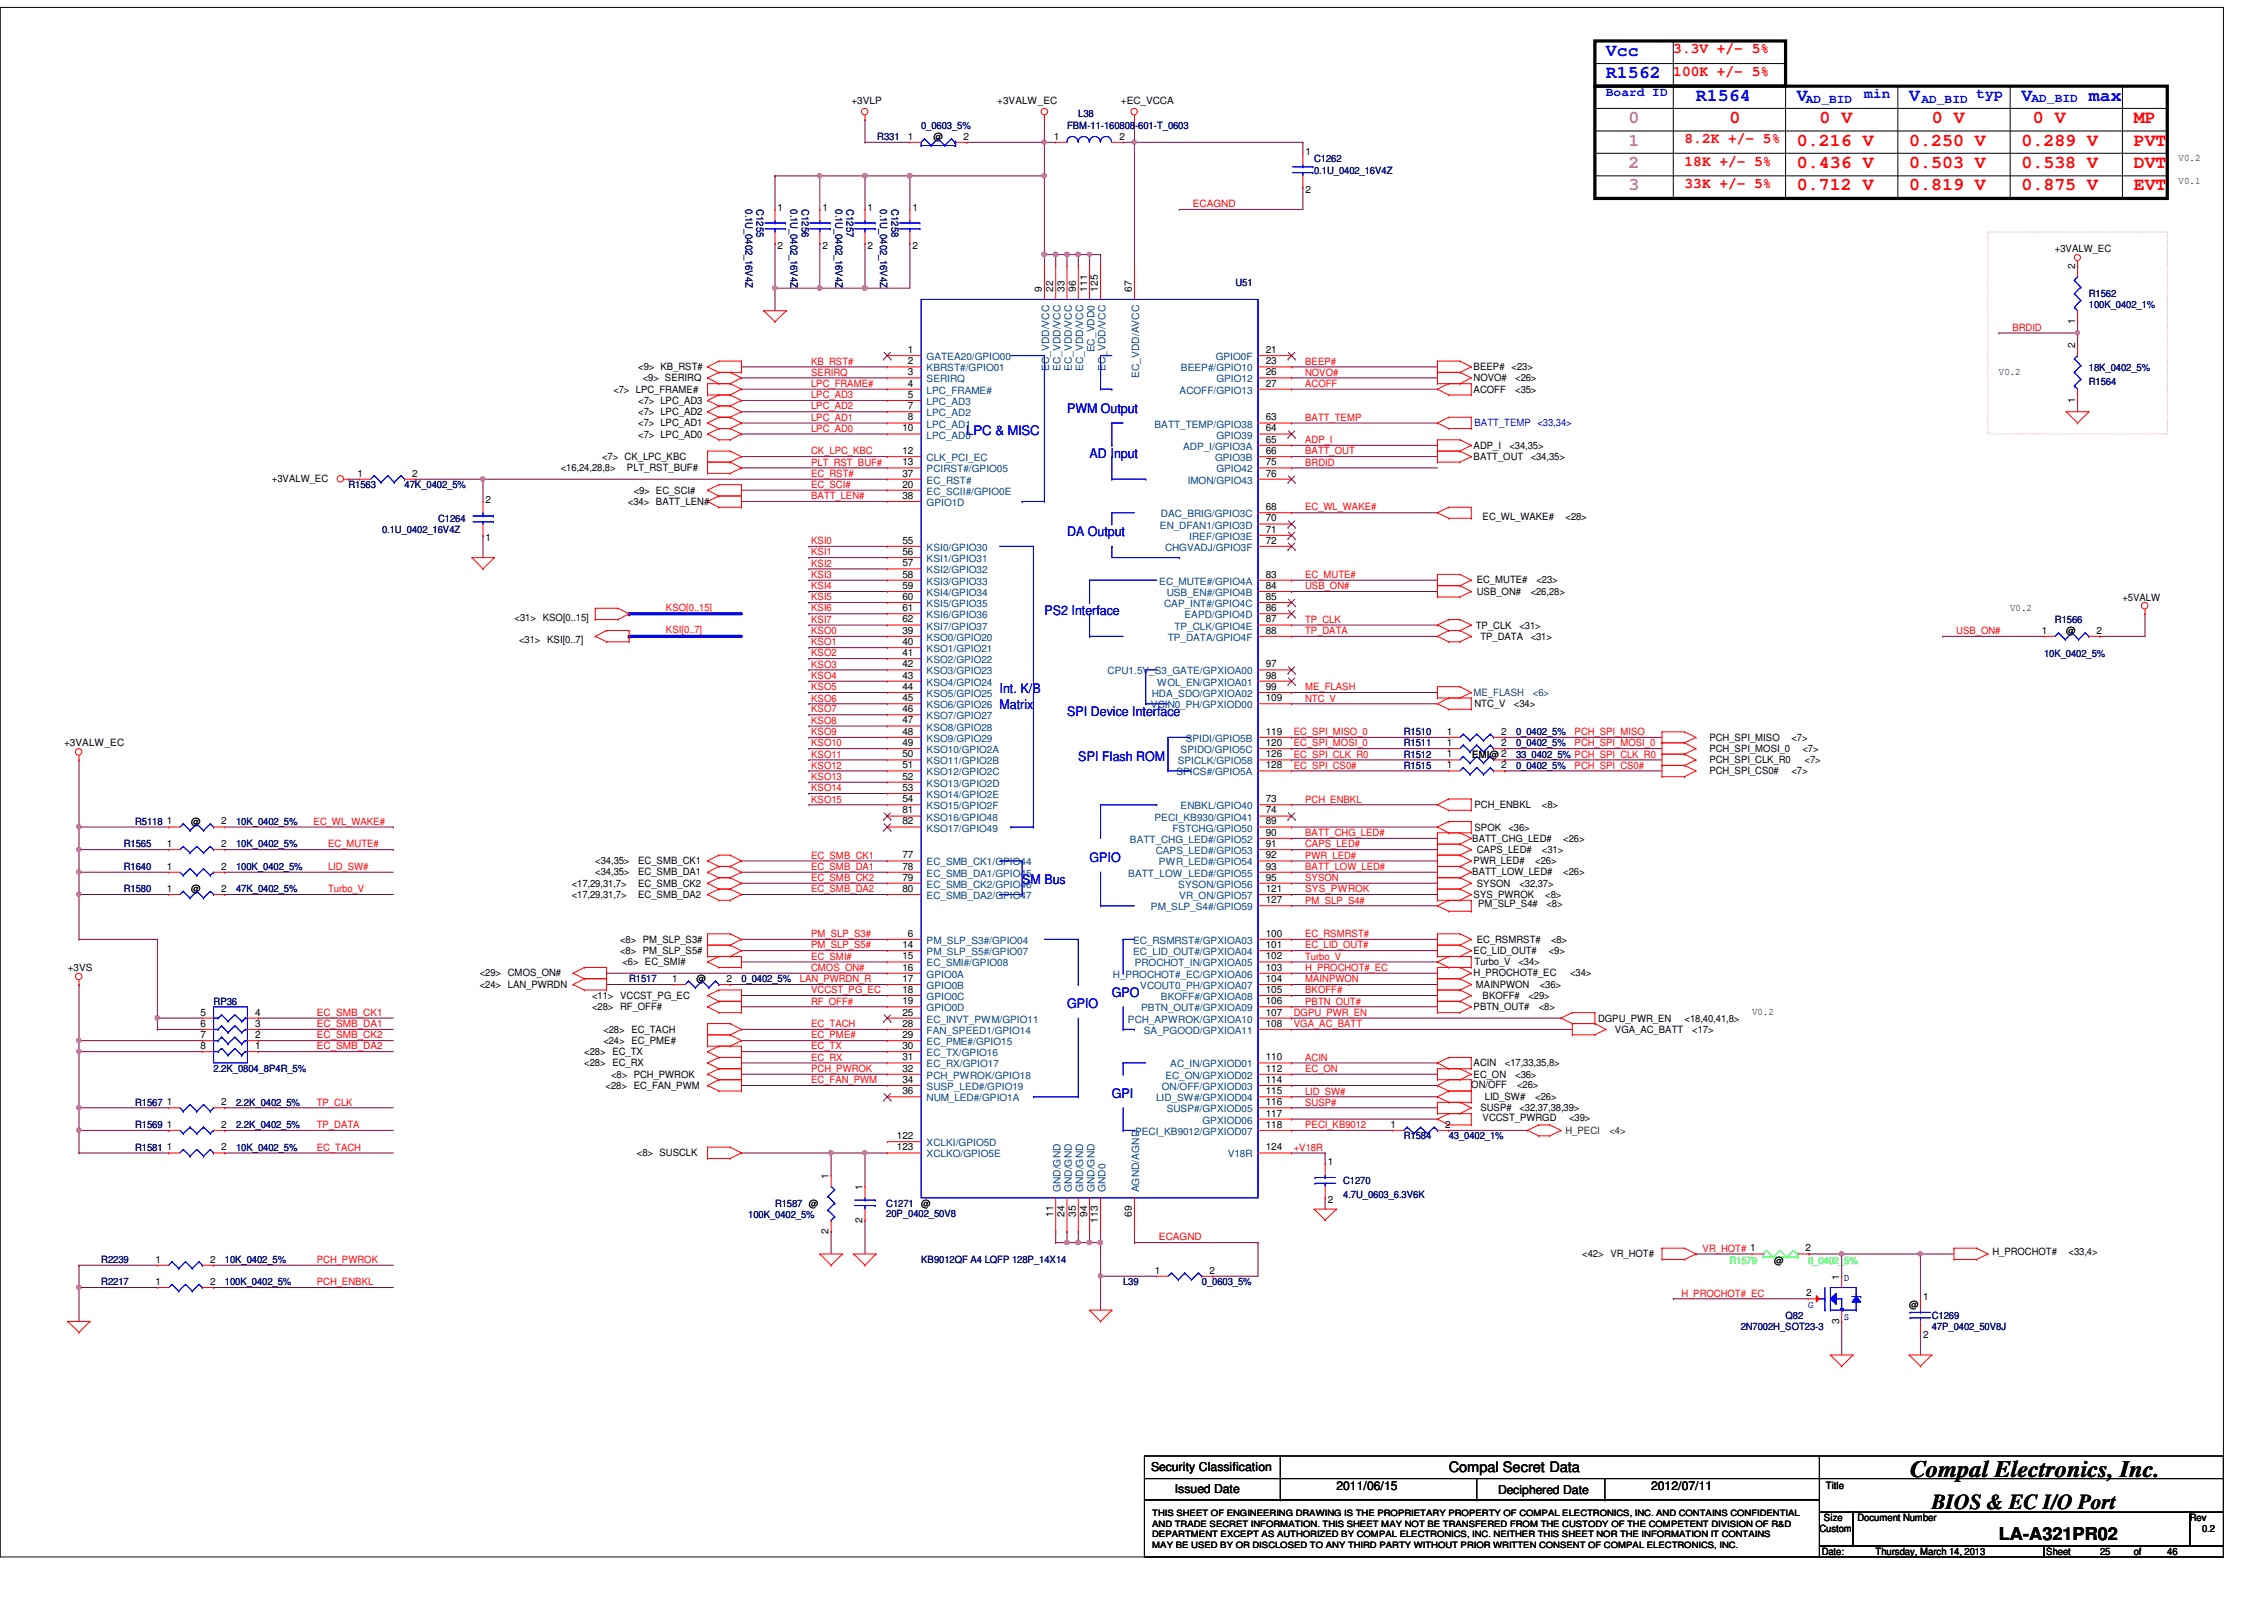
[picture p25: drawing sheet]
<svg xmlns="http://www.w3.org/2000/svg" width="297mm" height="210mm" viewBox="0 0 297 210" stroke-linecap="round" stroke-linejoin="round" font-family="sans-serif">
<defs><g id="words">
<text font-size="3.1" x="250.6" y="193.8">Compal Electronics, Inc.</text>
<text font-size="2.8" x="253.4" y="198">BIOS &amp; EC I/O Port</text>
<g font-size="2.3" fill="#00f">
<text x="210.7" y="7.3">Vcc</text>
<text x="210.7" y="10.2">R1562</text>
<text x="222.5" y="13.2">R1564</text>
<text x="235.8" y="13.2">V</text>
<text x="250.5" y="13.2">V</text>
<text x="265.2" y="13.2">V</text>
<text x="274.1" y="13.2">max</text>
</g>
<g font-size="2.3" fill="#f0f">
<text x="213.7" y="16.1">0</text>
<text x="213.7" y="22">2</text>
<text x="213.7" y="19.1">1</text>
<text x="213.7" y="25">3</text>
</g>
<g font-size="2.3" fill="#f00">
<text x="226.9" y="16.1">0</text>
<text x="238.7" y="16.1">0 V</text>
<text x="253.4" y="16.1">0 V</text>
<text x="266.7" y="16.1">0 V</text>
<text x="279.9" y="16.1">MP</text>
<text x="235.8" y="22">0.436 V</text>
<text x="235.8" y="19.1">0.216 V</text>
<text x="250.5" y="22">0.503 V</text>
<text x="250.5" y="19.1">0.250 V</text>
<text x="265.2" y="22">0.538 V</text>
<text x="265.2" y="19.1">0.289 V</text>
<text x="279.9" y="22">DVT</text>
<text x="279.9" y="19.1">PVT</text>
<text x="235.8" y="25">0.712 V</text>
<text x="250.5" y="25">0.819 V</text>
<text x="265.2" y="25">0.875 V</text>
<text x="279.9" y="25">EVT</text>
</g>
<text font-size="2.3" x="262.3" y="202">LA-A321PR02</text>
<g font-size="1.9" fill="#f00">
<text x="219.5" y="9.9">100K +/- 5%</text>
<text x="219.5" y="7">3.3V +/- 5%</text>
<text x="221" y="18.8">8.2K +/- 5%</text>
<text x="221" y="21.7">18K +/- 5%</text>
<text x="221" y="24.7">33K +/- 5%</text>
</g>
<g font-size="1.9" fill="#00f">
<text x="244.6" y="12.9">min</text>
<text x="259.3" y="12.9">typ</text>
</g>
<text font-size="1.9" x="190.1" y="193.2">Compal Secret Data</text>
<g font-size="1.7" fill="#00f">
<text x="126.7" y="57.1">LPC &amp; MISC</text>
<text x="140" y="54.1">PWM Output</text>
<text x="143" y="60">AD Input</text>
<text x="140" y="70.4">DA Output</text>
<text x="137" y="80.6">PS2 Interface</text>
<text x="131.1" y="91">Int. K/B</text>
<text x="131.1" y="93">Matrix</text>
<text x="140" y="93.9">SPI Device Interface</text>
<text x="141.5" y="99.8">SPI Flash ROM</text>
<text x="143" y="113.1">GPIO</text>
<text x="134.1" y="116">SM Bus</text>
<text x="145.9" y="130.8">GPO</text>
<text x="140" y="132.2">GPIO</text>
<text x="145.9" y="144">GPI</text>
</g>
<g font-size="1.6" fill="#00f">
<text x="210.7" y="12.7">Board ID</text>
<text x="236.9" y="13.5">AD_BID</text>
<text x="252.1" y="13.5">AD_BID</text>
<text x="266.5" y="13.4">AD_BID</text>
</g>
<g font-size="1.6">
<text x="151" y="193">Security Classification</text>
<text x="154.1" y="195.8">Issued Date</text>
<text x="175.3" y="195.4">2011/06/15</text>
<text x="196.6" y="196">Deciphered Date</text>
<text x="216.6" y="195.4">2012/07/11</text>
</g>
<g font-size="1.3">
<text x="111.7" y="13.6">+3VLP</text>
<text x="130.8" y="13.6">+3VALW_EC</text>
<text x="147.1" y="13.6">+EC_VCCA</text>
<text x="119.1" y="18.3">1</text>
<text x="122.5" y="18.4">@</text>
<text x="126.4" y="18.3">2</text>
<text x="138.3" y="18.3">1</text>
<text x="146.9" y="18.3">2</text>
<text x="171.3" y="20.3">1</text>
<text x="285.8" y="21.2">V0.2</text>
<text x="102" y="27.6">1</text>
<text x="107.9" y="27.6">1</text>
<text x="113.8" y="27.6">1</text>
<text x="119.7" y="27.6">1</text>
<text x="171.3" y="25.3">2</text>
<text x="285.8" y="24.1">V0.1</text>
<text x="102" y="32.6">2</text>
<text x="107.9" y="32.6">2</text>
<text x="113.8" y="32.6">2</text>
<text x="119.7" y="32.6">2</text>
<text x="269.6" y="33.1">+3VALW_EC</text>
<text x="272.2" y="35.3" transform="rotate(-90 272.2 35.3)">2</text>
<text x="136.7" y="38.3" transform="rotate(-90 136.7 38.3)">9</text>
<text x="138.2" y="38.3" transform="rotate(-90 138.2 38.3)">22</text>
<text x="139.7" y="38.3" transform="rotate(-90 139.7 38.3)">33</text>
<text x="141.1" y="38.3" transform="rotate(-90 141.1 38.3)">96</text>
<text x="142.6" y="38.3" transform="rotate(-90 142.6 38.3)">111</text>
<text x="144.1" y="38.3" transform="rotate(-90 144.1 38.3)">125</text>
<text x="148.5" y="38.3" transform="rotate(-90 148.5 38.3)">67</text>
<text x="119.1" y="46.3">1</text>
<text x="119.1" y="47.8">2</text>
<text x="166.1" y="46.3">21</text>
<text x="166.1" y="47.8">23</text>
<text x="272.2" y="45.6" transform="rotate(-90 272.2 45.6)">2</text>
<text x="272.2" y="42.5" transform="rotate(-90 272.2 42.5)">1</text>
<text x="80.5" y="51.5">&lt;7&gt; LPC_FRAME#</text>
<text x="83.7" y="53">&lt;7&gt; LPC_AD3</text>
<text x="83.7" y="48.6">&lt;9&gt; KB_RST#</text>
<text x="84.3" y="50">&lt;9&gt; SERIRQ</text>
<text x="119.1" y="49.2">3</text>
<text x="119.1" y="50.7">4</text>
<text x="119.1" y="52.2">5</text>
<text x="119.1" y="53.7">7</text>
<text x="166.1" y="49.2">26</text>
<text x="166.1" y="50.7">27</text>
<text x="193.3" y="51.5">ACOFF</text>
<text x="193.3" y="48.6">BEEP# &lt;23&gt;</text>
<text x="193.3" y="50">NOVO#</text>
<text x="198.8" y="51.5">&lt;35&gt;</text>
<text x="198.8" y="50">&lt;26&gt;</text>
<text x="262.3" y="49.2">V0.2</text>
<text x="272.2" y="52.8" transform="rotate(-90 272.2 52.8)">1</text>
<text x="83.7" y="54.4">&lt;7&gt; LPC_AD2</text>
<text x="83.7" y="55.9">&lt;7&gt; LPC_AD1</text>
<text x="83.7" y="57.4">&lt;7&gt; LPC_AD0</text>
<text x="118.4" y="56.6">10</text>
<text x="118.4" y="59.6">12</text>
<text x="119.1" y="55.2">8</text>
<text x="166.1" y="55.2">63</text>
<text x="166.1" y="56.6">64</text>
<text x="166.1" y="58.1">65</text>
<text x="166.1" y="59.6">66</text>
<text x="193.3" y="58.9">ADP_I</text>
<text x="198" y="58.9">&lt;34,35&gt;</text>
<text x="35.7" y="63.3">+3VALW_EC</text>
<text x="46.9" y="62.5">1</text>
<text x="54.1" y="62.5">2</text>
<text x="63.7" y="66">2</text>
<text x="73.6" y="61.8">&lt;16,24,28,8&gt;</text>
<text x="79" y="60.4">&lt;7&gt; CK_LPC_KBC</text>
<text x="82.3" y="61.8">PLT_RST_BUF#</text>
<text x="83.1" y="64.8">&lt;9&gt; EC_SCI#</text>
<text x="118.4" y="61">13</text>
<text x="118.4" y="64">20</text>
<text x="118.4" y="62.5">37</text>
<text x="118.4" y="65.4">38</text>
<text x="166.1" y="61">75</text>
<text x="166.1" y="62.5">76</text>
<text x="193.3" y="60.4">BATT_OUT</text>
<text x="200.8" y="60.4">&lt;34,35&gt;</text>
<text x="63.7" y="71">1</text>
<text x="82.4" y="66.3">&lt;34&gt; BATT_LEN#</text>
<text x="118.4" y="71.3">55</text>
<text x="166.1" y="66.9">68</text>
<text x="166.1" y="68.4">70</text>
<text x="166.1" y="69.9">71</text>
<text x="166.1" y="71.3">72</text>
<text x="194.5" y="68.2">EC_WL_WAKE#</text>
<text x="205.4" y="68.2">&lt;28&gt;</text>
<text x="118.4" y="72.8">56</text>
<text x="118.4" y="74.3">57</text>
<text x="118.4" y="75.8">58</text>
<text x="118.4" y="77.3">59</text>
<text x="166.1" y="75.8">83</text>
<text x="166.1" y="77.3">84</text>
<text x="193.8" y="76.5">EC_MUTE#</text>
<text x="201.6" y="76.5">&lt;23&gt;</text>
<text x="67.5" y="81.4">&lt;31&gt; KSO[0..15]</text>
<text x="118.4" y="83.1">39</text>
<text x="118.4" y="78.7">60</text>
<text x="118.4" y="80.2">61</text>
<text x="118.4" y="81.7">62</text>
<text x="166.1" y="78.7">85</text>
<text x="166.1" y="80.2">86</text>
<text x="166.1" y="81.7">87</text>
<text x="166.1" y="83.1">88</text>
<text x="193.6" y="82.5">TP_CLK</text>
<text x="193.8" y="78">USB_ON#</text>
<text x="194.2" y="83.9">TP_DATA</text>
<text x="199.3" y="82.5">&lt;31&gt;</text>
<text x="200.8" y="83.9">&lt;31&gt;</text>
<text x="200.8" y="78">&lt;26,28&gt;</text>
<text x="263.7" y="80.1">V0.2</text>
<text x="267.9" y="83.1">1</text>
<text x="271.1" y="83.2">@</text>
<text x="275.1" y="83.1">2</text>
<text x="278.5" y="78.8">+5VALW</text>
<text x="68.1" y="84.4">&lt;31&gt; KSI[0..7]</text>
<text x="118.4" y="84.6">40</text>
<text x="118.4" y="86.1">41</text>
<text x="118.4" y="87.5">42</text>
<text x="118.4" y="89">43</text>
<text x="166.1" y="87.5">97</text>
<text x="166.1" y="89">98</text>
<text x="118.4" y="90.5">44</text>
<text x="118.4" y="92">45</text>
<text x="118.4" y="93.4">46</text>
<text x="118.4" y="94.9">47</text>
<text x="166.1" y="90.5">99</text>
<text x="166.1" y="92">109</text>
<text x="193.5" y="92.8">NTC_V</text>
<text x="198.6" y="92.8">&lt;34&gt;</text>
<text x="8.4" y="97.9">+3VALW_EC</text>
<text x="118.4" y="96.4">48</text>
<text x="118.4" y="97.9">49</text>
<text x="118.4" y="99.4">50</text>
<text x="118.4" y="100.8">51</text>
<text x="166.1" y="96.4">119</text>
<text x="166.1" y="97.9">120</text>
<text x="166.1" y="99.4">126</text>
<text x="166.1" y="100.8">128</text>
<text x="189.8" y="96.4">1</text>
<text x="189.8" y="97.9">1</text>
<text x="189.8" y="100.8">1</text>
<text x="189.8" y="99.4">1</text>
<text x="193.2" y="99.4">EMI@ 2</text>
<text x="197" y="96.4">2</text>
<text x="197" y="97.9">2</text>
<text x="197" y="100.8">2</text>
<text x="224.3" y="97.2">PCH_SPI_MISO</text>
<text x="224.3" y="98.6">PCH_SPI_MOSI_0</text>
<text x="224.3" y="101.6">PCH_SPI_CS0#</text>
<text x="224.3" y="100.1">PCH_SPI_CLK_R0</text>
<text x="235" y="97.2">&lt;7&gt;</text>
<text x="235" y="101.6">&lt;7&gt;</text>
<text x="236.5" y="98.6">&lt;7&gt;</text>
<text x="236.8" y="100.1">&lt;7&gt;</text>
<text x="118.4" y="102.3">52</text>
<text x="118.4" y="103.8">53</text>
<text x="118.4" y="105.2">54</text>
<text x="118.4" y="106.7">81</text>
<text x="166.1" y="105.2">73</text>
<text x="166.1" y="106.7">74</text>
<text x="193.5" y="106">PCH_ENBKL</text>
<text x="202.3" y="106">&lt;8&gt;</text>
<text x="21.9" y="111.1">1</text>
<text x="21.9" y="108.2">1</text>
<text x="25.1" y="108.2">@</text>
<text x="29" y="111.1">2</text>
<text x="29" y="108.2">2</text>
<text x="78.1" y="113.4">&lt;34,35&gt;</text>
<text x="83.7" y="113.4">EC_SMB_CK1</text>
<text x="118.4" y="112.6">77</text>
<text x="118.4" y="108.2">82</text>
<text x="166.1" y="108.2">89</text>
<text x="166.1" y="109.6">90</text>
<text x="166.1" y="111.1">91</text>
<text x="166.1" y="112.6">92</text>
<text x="193.2" y="110.4">BATT_CHG_LED#</text>
<text x="193.3" y="113.4">PWR_LED#</text>
<text x="193.5" y="109">SPOK</text>
<text x="193.8" y="111.9">CAPS_LED#</text>
<text x="197.9" y="109">&lt;36&gt;</text>
<text x="201.4" y="113.4">&lt;26&gt;</text>
<text x="202.3" y="111.9">&lt;31&gt;</text>
<text x="205.1" y="110.4">&lt;26&gt;</text>
<text x="21.9" y="117">1</text>
<text x="21.9" y="114.1">1</text>
<text x="25.1" y="117.1">@</text>
<text x="29" y="117">2</text>
<text x="29" y="114.1">2</text>
<text x="75" y="117.8">&lt;17,29,31,7&gt;</text>
<text x="75" y="116.3">&lt;17,29,31,7&gt;</text>
<text x="78.1" y="114.9">&lt;34,35&gt;</text>
<text x="83.7" y="117.8">EC_SMB_DA2</text>
<text x="83.7" y="114.9">EC_SMB_DA1</text>
<text x="83.7" y="116.3">EC_SMB_CK2</text>
<text x="118.4" y="114.1">78</text>
<text x="118.4" y="115.5">79</text>
<text x="118.4" y="117">80</text>
<text x="166.1" y="114.1">93</text>
<text x="166.1" y="115.5">95</text>
<text x="166.1" y="117">121</text>
<text x="166.1" y="118.5">127</text>
<text x="193.2" y="114.9">BATT_LOW_LED#</text>
<text x="193.3" y="117.8">SYS_PWROK</text>
<text x="193.8" y="116.3">SYSON</text>
<text x="193.9" y="119">PM_SLP_S4#</text>
<text x="199.3" y="116.3">&lt;32,37&gt;</text>
<text x="202.7" y="117.8">&lt;8&gt;</text>
<text x="202.9" y="119">&lt;8&gt;</text>
<text x="205.1" y="114.9">&lt;26&gt;</text>
<text x="81.4" y="123.7">&lt;8&gt; PM_SLP_S3#</text>
<text x="81.4" y="125.2">&lt;8&gt; PM_SLP_S5#</text>
<text x="118.4" y="124.4">14</text>
<text x="118.4" y="125.9">15</text>
<text x="119.1" y="122.9">6</text>
<text x="166.1" y="122.9">100</text>
<text x="166.1" y="124.4">101</text>
<text x="166.1" y="125.9">102</text>
<text x="193.3" y="125.2">EC_LID_OUT#</text>
<text x="193.8" y="123.7">EC_RSMRST#</text>
<text x="203.2" y="125.2">&lt;9&gt;</text>
<text x="203.5" y="123.7">&lt;8&gt;</text>
<text x="8.9" y="127.4">+3VS</text>
<text x="62.9" y="128.1">&lt;29&gt; CMOS_ON#</text>
<text x="62.9" y="129.6">&lt;24&gt; LAN_PWRDN</text>
<text x="77.7" y="131.1">&lt;11&gt; VCCST_PG_EC</text>
<text x="81.7" y="126.7">&lt;6&gt; EC_SMI#</text>
<text x="88.2" y="128.8">1</text>
<text x="91.4" y="128.9">@</text>
<text x="95.3" y="128.8">2</text>
<text x="118.4" y="127.3">16</text>
<text x="118.4" y="128.8">17</text>
<text x="118.4" y="130.3">18</text>
<text x="118.4" y="131.7">19</text>
<text x="166.1" y="127.3">103</text>
<text x="166.1" y="128.8">104</text>
<text x="166.1" y="130.3">105</text>
<text x="166.1" y="131.7">106</text>
<text x="193.3" y="128.1">H_PROCHOT#_EC</text>
<text x="193.5" y="126.7">Turbo_V</text>
<text x="193.6" y="129.6">MAINPWON</text>
<text x="194.5" y="131.1">BKOFF#</text>
<text x="199.2" y="126.7">&lt;34&gt;</text>
<text x="200.5" y="131.1">&lt;29&gt;</text>
<text x="202" y="129.6">&lt;36&gt;</text>
<text x="206" y="128.1">&lt;34&gt;</text>
<text x="26.3" y="137.6">8</text>
<text x="26.3" y="136.2">7</text>
<text x="26.3" y="134.7">6</text>
<text x="26.3" y="133.2">5</text>
<text x="33.5" y="137.6">1</text>
<text x="33.5" y="136.2">2</text>
<text x="33.5" y="134.7">3</text>
<text x="33.5" y="133.2">4</text>
<text x="77.7" y="132.5">&lt;28&gt; RF_OFF#</text>
<text x="79.2" y="135.5">&lt;28&gt; EC_TACH</text>
<text x="79.2" y="136.9">&lt;24&gt; EC_PME#</text>
<text x="118.4" y="133.2">25</text>
<text x="118.4" y="134.7">28</text>
<text x="118.4" y="136.2">29</text>
<text x="118.4" y="137.6">30</text>
<text x="166.1" y="133.2">107</text>
<text x="166.1" y="134.7">108</text>
<text x="193.3" y="132.5">PBTN_OUT#</text>
<text x="201.9" y="132.5">&lt;8&gt;</text>
<text x="209.7" y="134">DGPU_PWR_EN</text>
<text x="211.9" y="135.5">VGA_AC_BATT</text>
<text x="221" y="134">&lt;18,40,41,8&gt;</text>
<text x="222" y="135.5">&lt;17&gt;</text>
<text x="229.9" y="133.1">V0.2</text>
<text x="76.7" y="139.9">&lt;28&gt; EC_RX</text>
<text x="76.7" y="138.4">&lt;28&gt; EC_TX</text>
<text x="79.5" y="142.8">&lt;28&gt; EC_FAN_PWM</text>
<text x="80.2" y="141.4">&lt;8&gt; PCH_PWROK</text>
<text x="118.4" y="139.1">31</text>
<text x="118.4" y="140.6">32</text>
<text x="118.4" y="142.1">34</text>
<text x="118.4" y="143.6">36</text>
<text x="166.1" y="139.1">110</text>
<text x="166.1" y="140.6">112</text>
<text x="166.1" y="142.1">114</text>
<text x="166.1" y="143.6">115</text>
<text x="193" y="142.7">ON/OFF</text>
<text x="193.3" y="139.9">ACIN</text>
<text x="193.3" y="141.4">EC_ON</text>
<text x="197.4" y="139.9">&lt;17,33,35,8&gt;</text>
<text x="198.8" y="141.4">&lt;36&gt;</text>
<text x="199" y="142.7">&lt;26&gt;</text>
<text x="21.9" y="148">1</text>
<text x="21.9" y="145">1</text>
<text x="29" y="148">2</text>
<text x="29" y="145">2</text>
<text x="117.7" y="149.4">122</text>
<text x="166.1" y="145">116</text>
<text x="166.1" y="146.5">117</text>
<text x="166.1" y="148">118</text>
<text x="182.5" y="148">1</text>
<text x="189.6" y="148">2</text>
<text x="194.2" y="145.8">SUSP#</text>
<text x="194.5" y="147.1">VCCST_PWRGD</text>
<text x="194.8" y="144.3">LID_SW#</text>
<text x="199.3" y="145.8">&lt;32,37,38,39&gt;</text>
<text x="201.4" y="144.3">&lt;26&gt;</text>
<text x="205.9" y="147.1">&lt;39&gt;</text>
<text x="21.9" y="150.9">1</text>
<text x="29" y="150.9">2</text>
<text x="83.6" y="151.7">&lt;8&gt; SUSCLK</text>
<text x="108.7" y="154.6" transform="rotate(-90 108.7 154.6)">1</text>
<text x="117.7" y="150.9">123</text>
<text x="166.1" y="150.9">124</text>
<text x="174.2" y="152.9">1</text>
<text x="108.7" y="161.8" transform="rotate(-90 108.7 161.8)">2</text>
<text x="113.2" y="160.4" transform="rotate(-90 113.2 160.4)">2</text>
<text x="113.2" y="156.1" transform="rotate(-90 113.2 156.1)">1</text>
<text x="120.9" y="158.3">@</text>
<text x="138.2" y="159.7" transform="rotate(-90 138.2 159.7)">11</text>
<text x="139.7" y="159.7" transform="rotate(-90 139.7 159.7)">24</text>
<text x="141.1" y="159.7" transform="rotate(-90 141.1 159.7)">35</text>
<text x="142.6" y="159.7" transform="rotate(-90 142.6 159.7)">94</text>
<text x="144.1" y="160.4" transform="rotate(-90 144.1 160.4)">113</text>
<text x="148.5" y="159.7" transform="rotate(-90 148.5 159.7)">69</text>
<text x="174.2" y="157.9">2</text>
<text x="20.4" y="165.7">1</text>
<text x="27.6" y="165.7">2</text>
<text x="151.5" y="167.1">1</text>
<text x="158.7" y="167.1">2</text>
<text x="207.6" y="164.9">&lt;42&gt; VR_HOT#</text>
<text x="232.8" y="165.8">@</text>
<text x="236.9" y="164.2">2</text>
<text x="241.3" y="167.9" transform="rotate(-90 241.3 167.9)">1</text>
<text x="261.4" y="164.6">H_PROCHOT#</text>
<text x="271.4" y="164.6">&lt;33,4&gt;</text>
<text x="20.4" y="168.6">1</text>
<text x="27.6" y="168.6">2</text>
<text x="237" y="170.1">2</text>
<text x="241.3" y="173.7" transform="rotate(-90 241.3 173.7)">3</text>
<text x="250.5" y="171.6">@</text>
<text x="252.3" y="170.6">1</text>
<text x="252.3" y="175.6">2</text>
<text x="239.6" y="195.3">Title</text>
<text x="238.7" y="201">Custom</text>
<text x="239.3" y="199.6">Size</text>
<text x="243.7" y="199.6">Document Number</text>
<text x="287.3" y="199.6">Rev</text>
<text x="288.9" y="201">0.2</text>
<text x="239" y="204">Date:</text>
<text x="246.1" y="204">Thursday, March 14, 2013</text>
<text x="268.5" y="204">Sheet</text>
<text x="275.5" y="204">25</text>
<text x="279.9" y="204">of</text>
<text x="284.3" y="204">46</text>
</g>
<g font-size="1.3" fill="#000080">
<text x="120.9" y="16.9">0_0603_5%</text>
<text x="140" y="16.9">FBM-11-160808-601-T_0603</text>
<text x="141.5" y="15.4">L38</text>
<text x="115.1" y="18.4">R331</text>
<text x="172.4" y="21.3">C1262</text>
<text x="172.4" y="22.8">0.1U_0402_16V4Z</text>
<text x="97.8" y="27.5" transform="rotate(90 97.8 27.5)">0.1U_0402_16V4Z</text>
<text x="99.3" y="27.5" transform="rotate(90 99.3 27.5)">C1255</text>
<text x="103.7" y="27.5" transform="rotate(90 103.7 27.5)">0.1U_0402_16V4Z</text>
<text x="105.2" y="27.5" transform="rotate(90 105.2 27.5)">C1256</text>
<text x="109.6" y="27.5" transform="rotate(90 109.6 27.5)">0.1U_0402_16V4Z</text>
<text x="111.1" y="27.5" transform="rotate(90 111.1 27.5)">C1257</text>
<text x="115.5" y="27.5" transform="rotate(90 115.5 27.5)">0.1U_0402_16V4Z</text>
<text x="117" y="27.5" transform="rotate(90 117 27.5)">C1258</text>
<text x="162.1" y="37.5">U51</text>
<text x="274.1" y="39">R1562</text>
<text x="274.1" y="40.5">100K_0402_1%</text>
<text x="274.1" y="50.5">R1564</text>
<text x="274.1" y="48.7">18K_0402_5%</text>
<text x="45.7" y="64.1">R1563</text>
<text x="53.1" y="64.1">47K_0402_5%</text>
<text x="50.1" y="69.9">0.1U_0402_16V4Z</text>
<text x="57.5" y="68.5">C1264</text>
<text x="269.6" y="81.7">R1566</text>
<text x="268.2" y="86.1">10K_0402_5%</text>
<text x="184.2" y="96.4">R1510</text>
<text x="184.2" y="97.9">R1511</text>
<text x="184.2" y="100.9">R1515</text>
<text x="184.2" y="99.4">R1512</text>
<text x="198.9" y="96.4">0_0402_5%</text>
<text x="198.9" y="97.9">0_0402_5%</text>
<text x="198.9" y="100.9">0_0402_5%</text>
<text x="198.9" y="99.4">33_0402_5% PCH_SPI_CLK_R0</text>
<text x="16.3" y="111.2">R1565</text>
<text x="17.7" y="108.2">R5118</text>
<text x="31" y="108.2">10K_0402_5%</text>
<text x="31" y="111.2">10K_0402_5%</text>
<text x="16.3" y="117.1">R1580</text>
<text x="16.3" y="114.1">R1640</text>
<text x="31" y="117.1">47K_0402_5%</text>
<text x="31" y="114.1">100K_0402_5%</text>
<text x="28" y="131.8">RP36</text>
<text x="82.5" y="128.9">R1517</text>
<text x="97.3" y="128.9">0_0402_5%</text>
<text x="28" y="140.6">2.2K_0804_8P4R_5%</text>
<text x="17.7" y="148">R1569</text>
<text x="17.7" y="145.1">R1567</text>
<text x="31" y="148">2.2K_0402_5%</text>
<text x="31" y="145.1">2.2K_0402_5%</text>
<text x="184.2" y="149.5">R1584</text>
<text x="190.1" y="149.5">43_0402_1%</text>
<text x="17.7" y="151">R1581</text>
<text x="31" y="151">10K_0402_5%</text>
<text x="176.2" y="155.4">C1270</text>
<text x="98.2" y="159.8">100K_0402_5%</text>
<text x="101.7" y="158.3">R1587 @</text>
<text x="116.3" y="158.3">C1271</text>
<text x="116.3" y="159.6">20P_0402_50V8</text>
<text x="176.2" y="157.1">4.7U_0603_6.3V6K</text>
<text x="13.3" y="165.7">R2239</text>
<text x="29.5" y="165.7">10K_0402_5%</text>
<text x="120.9" y="165.7">KB9012QF A4 LQFP 128P_14X14</text>
<text x="13.3" y="168.6">R2217</text>
<text x="29.5" y="168.6">100K_0402_5%</text>
<text x="147.4" y="168.6">L39</text>
<text x="157.7" y="168.6">0_0603_5%</text>
<text x="234.3" y="173.1">Q82</text>
<text x="253.4" y="173.1">C1269</text>
<text x="228.4" y="174.5">2N7002H_SOT23-3</text>
<text x="253.4" y="174.5">47P_0402_50V8J</text>
</g>
<g font-size="1.3" fill="#f00">
<text x="156.5" y="27.2">ECAGND</text>
<text x="106.4" y="47.8">KB_RST#</text>
<text x="171.2" y="47.8">BEEP#</text>
<text x="264" y="43.4">BRDID</text>
<text x="106.4" y="50.8">LPC_FRAME#</text>
<text x="106.4" y="52.2">LPC_AD3</text>
<text x="106.4" y="49.3">SERIRQ</text>
<text x="106.4" y="53.7">LPC_AD2</text>
<text x="171.2" y="50.8">ACOFF</text>
<text x="171.2" y="49.3">NOVO#</text>
<text x="106.4" y="59.6">CK_LPC_KBC</text>
<text x="106.4" y="56.6">LPC_AD0</text>
<text x="106.4" y="55.2">LPC_AD1</text>
<text x="171.2" y="55.2">BATT_TEMP</text>
<text x="171.2" y="58.1">ADP_I</text>
<text x="171.2" y="59.6">BATT_OUT</text>
<text x="106.4" y="62.6">EC_RST#</text>
<text x="106.4" y="61.1">PLT_RST_BUF#</text>
<text x="106.4" y="64">EC_SCI#</text>
<text x="106.4" y="65.5">BATT_LEN#</text>
<text x="171.2" y="61.1">BRDID</text>
<text x="106.4" y="71.4">KSI0</text>
<text x="171.2" y="67">EC_WL_WAKE#</text>
<text x="106.4" y="74.3">KSI2</text>
<text x="106.4" y="77.3">KSI4</text>
<text x="106.4" y="72.9">KSI1</text>
<text x="106.4" y="75.8">KSI3</text>
<text x="171.2" y="75.8">EC_MUTE#</text>
<text x="171.2" y="77.3">USB_ON#</text>
<text x="87.4" y="80.1">KSO[0..15]</text>
<text x="87.4" y="83.1">KSI[0..7]</text>
<text x="106.4" y="80.2">KSI6</text>
<text x="106.4" y="78.7">KSI5</text>
<text x="106.4" y="83.2">KSO0</text>
<text x="106.4" y="81.7">KSI7</text>
<text x="171.2" y="81.7">TP_CLK</text>
<text x="171.2" y="83.2">TP_DATA</text>
<text x="256.7" y="83.2">USB_ON#</text>
<text x="106.4" y="86.1">KSO2</text>
<text x="106.4" y="89.1">KSO4</text>
<text x="106.4" y="87.6">KSO3</text>
<text x="106.4" y="84.7">KSO1</text>
<text x="106.4" y="95">KSO8</text>
<text x="106.4" y="93.5">KSO7</text>
<text x="106.4" y="92">KSO6</text>
<text x="106.4" y="90.6">KSO5</text>
<text x="171.2" y="90.6">ME_FLASH</text>
<text x="171.2" y="92">NTC_V</text>
<text x="106.4" y="96.4">KSO9</text>
<text x="106.4" y="97.9">KSO10</text>
<text x="106.4" y="100.8">KSO12</text>
<text x="106.4" y="99.4">KSO11</text>
<text x="169.8" y="96.4">EC_SPI_MISO_0</text>
<text x="169.8" y="97.9">EC_SPI_MOSI_0</text>
<text x="169.8" y="99.4">EC_SPI_CLK_R0</text>
<text x="169.8" y="100.8">EC_SPI_CS0#</text>
<text x="206.6" y="96.4">PCH_SPI_MISO</text>
<text x="206.6" y="97.9">PCH_SPI_MOSI_0</text>
<text x="206.6" y="100.8">PCH_SPI_CS0#</text>
<text x="106.4" y="103.8">KSO14</text>
<text x="106.4" y="102.3">KSO13</text>
<text x="106.4" y="105.3">KSO15</text>
<text x="171.2" y="105.3">PCH_ENBKL</text>
<text x="41.1" y="108.2">EC_WL_WAKE#</text>
<text x="43" y="111.2">EC_MUTE#</text>
<text x="106.4" y="112.6">EC_SMB_CK1</text>
<text x="171.2" y="109.7">BATT_CHG_LED#</text>
<text x="171.2" y="112.6">PWR_LED#</text>
<text x="171.2" y="111.2">CAPS_LED#</text>
<text x="43" y="117.1">Turbo_V</text>
<text x="43" y="114.1">LID_SW#</text>
<text x="106.4" y="117.1">EC_SMB_DA2</text>
<text x="106.4" y="115.6">EC_SMB_CK2</text>
<text x="106.4" y="114.1">EC_SMB_DA1</text>
<text x="171.2" y="115.6">SYSON</text>
<text x="171.2" y="114.1">BATT_LOW_LED#</text>
<text x="171.2" y="118.5">PM_SLP_S4#</text>
<text x="171.2" y="117.1">SYS_PWROK</text>
<text x="106.4" y="122.9">PM_SLP_S3#</text>
<text x="106.4" y="125.9">EC_SMI#</text>
<text x="106.4" y="124.4">PM_SLP_S5#</text>
<text x="171.2" y="124.4">EC_LID_OUT#</text>
<text x="171.2" y="122.9">EC_RSMRST#</text>
<text x="171.2" y="125.9">Turbo_V</text>
<text x="104.9" y="128.9">LAN_PWRDN_R</text>
<text x="106.4" y="127.4">CMOS_ON#</text>
<text x="106.4" y="130.3">VCCST_PG_EC</text>
<text x="106.4" y="131.8">RF_OFF#</text>
<text x="171.2" y="130.3">BKOFF#</text>
<text x="171.2" y="127.4">H_PROCHOT#_EC</text>
<text x="171.2" y="131.8">PBTN_OUT#</text>
<text x="171.2" y="128.9">MAINPWON</text>
<text x="41.6" y="137.7">EC_SMB_DA2</text>
<text x="41.6" y="136.2">EC_SMB_CK2</text>
<text x="41.6" y="134.7">EC_SMB_DA1</text>
<text x="41.6" y="133.3">EC_SMB_CK1</text>
<text x="106.4" y="134.7">EC_TACH</text>
<text x="106.4" y="137.7">EC_TX</text>
<text x="106.4" y="136.2">EC_PME#</text>
<text x="169.8" y="134.7">VGA_AC_BATT</text>
<text x="169.8" y="133.3">DGPU_PWR_EN</text>
<text x="106.4" y="139.1">EC_RX</text>
<text x="106.4" y="142.1">EC_FAN_PWM</text>
<text x="106.4" y="140.6">PCH_PWROK</text>
<text x="171.2" y="139.1">ACIN</text>
<text x="171.2" y="140.6">EC_ON</text>
<text x="171.2" y="143.6">LID_SW#</text>
<text x="41.6" y="145">TP_CLK</text>
<text x="41.6" y="148">TP_DATA</text>
<text x="171.2" y="145">SUSP#</text>
<text x="171.2" y="148">PECI_KB9012</text>
<text x="41.6" y="151">EC_TACH</text>
<text x="169.8" y="151">+V18R</text>
<text x="41.6" y="165.7">PCH_PWROK</text>
<text x="152.1" y="162.7">ECAGND</text>
<text x="223.4" y="164.2">VR_HOT# 1</text>
<text x="41.6" y="168.6">PCH_ENBKL</text>
<text x="220.6" y="170.1">H_PROCHOT#_EC</text>
</g>
<g font-size="1.3" fill="#004080">
<text x="121.6" y="47.2">GATEA20/GPIO00</text>
<text x="143.6" y="46.2" transform="rotate(-90 143.6 46.2)">EC_VDD0</text>
<text x="159.5" y="47.2">GPIO0F</text>
<text x="121.6" y="48.7">KBRST#/GPIO01</text>
<text x="121.6" y="50.2">SERIRQ</text>
<text x="121.6" y="51.6">LPC_FRAME#</text>
<text x="121.6" y="53.1">LPC_AD3</text>
<text x="137.7" y="48.7" transform="rotate(-90 137.7 48.7)">EC_VDD/VCC</text>
<text x="139.1" y="48.7" transform="rotate(-90 139.1 48.7)">EC_VDD/VCC</text>
<text x="140.6" y="48.7" transform="rotate(-90 140.6 48.7)">EC_VDD/VCC</text>
<text x="142.1" y="48.7" transform="rotate(-90 142.1 48.7)">EC_VDD/VCC</text>
<text x="145" y="48.7" transform="rotate(-90 145 48.7)">EC_VDD/VCC</text>
<text x="149.5" y="49.6" transform="rotate(-90 149.5 49.6)">EC_VDD/AVCC</text>
<text x="154.8" y="51.6">ACOFF/GPIO13</text>
<text x="154.9" y="48.7">BEEP#/GPIO10</text>
<text x="159.6" y="50.2">GPIO12</text>
<text x="121.6" y="54.6">LPC_AD2</text>
<text x="121.6" y="56.1">LPC_AD1</text>
<text x="121.6" y="57.5">LPC_AD0</text>
<text x="151.5" y="56.1">BATT_TEMP/GPIO38</text>
<text x="155.2" y="59">ADP_I/GPIO3A</text>
<text x="159.6" y="57.5">GPIO39</text>
<text x="121.6" y="60.5">CLK_PCI_EC</text>
<text x="121.6" y="62">PCIRST#/GPIO05</text>
<text x="121.6" y="64.9">EC_SCII#/GPIO0E</text>
<text x="121.6" y="63.5">EC_RST#</text>
<text x="155.8" y="63.5">IMON/GPIO43</text>
<text x="159.4" y="60.5">GPIO3B</text>
<text x="159.6" y="62">GPIO42</text>
<text x="121.6" y="66.4">GPIO1D</text>
<text x="152.2" y="69.3">EN_DFAN1/GPIO3D</text>
<text x="152.3" y="67.9">DAC_BRIG/GPIO3C</text>
<text x="156" y="70.8">IREF/GPIO3E</text>
<text x="121.6" y="72.3">KSI0/GPIO30</text>
<text x="121.6" y="73.7">KSI1/GPIO31</text>
<text x="121.6" y="75.2">KSI2/GPIO32</text>
<text x="121.6" y="76.7">KSI3/GPIO33</text>
<text x="152.1" y="76.7">EC_MUTE#/GPIO4A</text>
<text x="152.9" y="72.3">CHGVADJ/GPIO3F</text>
<text x="121.6" y="78.2">KSI4/GPIO34</text>
<text x="121.6" y="79.6">KSI5/GPIO35</text>
<text x="121.6" y="81.1">KSI6/GPIO36</text>
<text x="121.6" y="82.6">KSI7/GPIO37</text>
<text x="152.7" y="79.6">CAP_INT#/GPIO4C</text>
<text x="153.1" y="78.2">USB_EN#/GPIO4B</text>
<text x="154.1" y="82.6">TP_CLK/GPIO4E</text>
<text x="155.4" y="81.1">EAPD/GPIO4D</text>
<text x="121.6" y="84.1">KSO0/GPIO20</text>
<text x="121.6" y="85.6">KSO1/GPIO21</text>
<text x="121.6" y="87">KSO2/GPIO22</text>
<text x="121.6" y="88.5">KSO3/GPIO23</text>
<text x="121.6" y="90">KSO4/GPIO24</text>
<text x="145.3" y="88.5">CPU1.5V_S3_GATE/GPXIOA00</text>
<text x="151.8" y="90">WOL_EN/GPXIOA01</text>
<text x="153.2" y="84.1">TP_DATA/GPIO4F</text>
<text x="121.6" y="91.4">KSO5/GPIO25</text>
<text x="121.6" y="92.9">KSO6/GPIO26</text>
<text x="121.6" y="94.4">KSO7/GPIO27</text>
<text x="121.6" y="95.8">KSO8/GPIO28</text>
<text x="151" y="92.9">VCIN0_PH/GPXIOD00</text>
<text x="151.1" y="91.4">HDA_SDO/GPXIOA02</text>
<text x="121.6" y="97.3">KSO9/GPIO29</text>
<text x="121.6" y="98.8">KSO10/GPIO2A</text>
<text x="121.6" y="100.3">KSO11/GPIO2B</text>
<text x="121.6" y="101.7">KSO12/GPIO2C</text>
<text x="154.3" y="101.7">SPICS#/GPIO5A</text>
<text x="154.5" y="100.3">SPICLK/GPIO58</text>
<text x="154.9" y="98.8">SPIDO/GPIO5C</text>
<text x="155.6" y="97.3">SPIDI/GPIO5B</text>
<text x="121.6" y="103.2">KSO13/GPIO2D</text>
<text x="121.6" y="104.7">KSO14/GPIO2E</text>
<text x="121.6" y="106.2">KSO15/GPIO2F</text>
<text x="121.6" y="107.7">KSO16/GPIO48</text>
<text x="151.5" y="107.7">PECI_KB930/GPIO41</text>
<text x="154.9" y="106.2">ENBKL/GPIO40</text>
<text x="121.6" y="113.5">EC_SMB_CK1/GPIO44</text>
<text x="121.6" y="109.1">KSO17/GPIO49</text>
<text x="148.2" y="110.6">BATT_CHG_LED#/GPIO52</text>
<text x="151.6" y="112.1">CAPS_LED#/GPIO53</text>
<text x="152.1" y="113.5">PWR_LED#/GPIO54</text>
<text x="153.8" y="109.1">FSTCHG/GPIO50</text>
<text x="121.6" y="115">EC_SMB_DA1/GPIO45</text>
<text x="121.6" y="116.5">EC_SMB_CK2/GPIO46</text>
<text x="121.6" y="117.9">EC_SMB_DA2/GPIO47</text>
<text x="148" y="115">BATT_LOW_LED#/GPIO55</text>
<text x="151" y="119.4">PM_SLP_S4#/GPIO59</text>
<text x="154.6" y="116.5">SYSON/GPIO56</text>
<text x="154.7" y="117.9">VR_ON/GPIO57</text>
<text x="121.6" y="123.8">PM_SLP_S3#/GPIO04</text>
<text x="121.6" y="125.3">PM_SLP_S5#/GPIO07</text>
<text x="148.7" y="123.8">EC_RSMRST#/GPXIOA03</text>
<text x="148.7" y="125.3">EC_LID_OUT#/GPXIOA04</text>
<text x="121.6" y="126.8">EC_SMI#/GPIO08</text>
<text x="121.6" y="128.3">GPIO0A</text>
<text x="121.6" y="129.8">GPIO0B</text>
<text x="121.6" y="131.2">GPIO0C</text>
<text x="146" y="128.3">H_PROCHOT#_EC/GPXIOA06</text>
<text x="148.9" y="126.8">PROCHOT_IN/GPXIOA05</text>
<text x="149.6" y="129.8">VCOUT0_PH/GPXIOA07</text>
<text x="152.3" y="131.2">BKOFF#/GPXIOA08</text>
<text x="121.6" y="132.7">GPIO0D</text>
<text x="121.6" y="134.2">EC_INVT_PWM/GPIO11</text>
<text x="121.6" y="135.6">FAN_SPEED1/GPIO14</text>
<text x="121.6" y="137.1">EC_PME#/GPIO15</text>
<text x="148" y="134.2">PCH_APWROK/GPXIOA10</text>
<text x="149.7" y="132.7">PBTN_OUT#/GPXIOA09</text>
<text x="150.1" y="135.6">SA_PGOOD/GPXIOA11</text>
<text x="121.6" y="138.6">EC_TX/GPIO16</text>
<text x="121.6" y="140">EC_RX/GPIO17</text>
<text x="121.6" y="141.5">PCH_PWROK/GPIO18</text>
<text x="121.6" y="143">SUSP_LED#/GPIO19</text>
<text x="152.4" y="143">ON/OFF/GPXIOD03</text>
<text x="152.9" y="141.5">EC_ON/GPXIOD02</text>
<text x="153.5" y="140">AC_IN/GPXIOD01</text>
<text x="121.6" y="144.5">NUM_LED#/GPIO1A</text>
<text x="148.9" y="148.9">PECI_KB9012/GPXIOD07</text>
<text x="151.7" y="144.5">LID_SW#/GPXIOD04</text>
<text x="153.1" y="145.9">SUSP#/GPXIOD05</text>
<text x="157.8" y="147.4">GPXIOD06</text>
<text x="121.6" y="150.4">XCLKI/GPIO5D</text>
<text x="121.6" y="151.8">XCLKO/GPIO5E</text>
<text x="161.1" y="151.8">V18R</text>
<text x="139.1" y="156.4" transform="rotate(-90 139.1 156.4)">GND/GND</text>
<text x="140.6" y="156.4" transform="rotate(-90 140.6 156.4)">GND/GND</text>
<text x="142.1" y="156.4" transform="rotate(-90 142.1 156.4)">GND/GND</text>
<text x="143.6" y="156.4" transform="rotate(-90 143.6 156.4)">GND/GND</text>
<text x="145" y="156.4" transform="rotate(-90 145 156.4)">GND0</text>
<text x="149.5" y="156.4" transform="rotate(-90 149.5 156.4)">AGND/AGND</text>
</g>
<g font-size="1.3" fill="#00f">
<text x="193.5" y="55.9">BATT_TEMP &lt;33,34&gt;</text>
<text x="237.2" y="171.6">G</text>
<text x="241.9" y="168.1">D</text>
<text x="241.9" y="173.2">S</text>
</g>
<g font-size="1.3" fill="#008040">
<text x="193.3" y="91.3">ME_FLASH</text>
<text x="201.1" y="91.3">&lt;6&gt;</text>
</g>
<g font-size="1.3" fill="#008000">
<text x="205.4" y="148.8">H_PECI</text>
<text x="211.2" y="148.8">&lt;4&gt;</text>
</g>
<g font-size="1.3" fill="#0f0">
<text x="226.9" y="165.8">R1579</text>
<text x="237.2" y="165.8">0_0402_5%</text>
</g>
<g font-size="1.1">
<text x="151.2" y="203.1">MAY BE USED BY OR DISCLOSED TO ANY THIRD PARTY WITHOUT PRIOR WRITTEN CONSENT OF COMPAL ELECTRONICS, INC.</text>
<text x="151.2" y="201.7">DEPARTMENT EXCEPT AS AUTHORIZED BY COMPAL ELECTRONICS, INC. NEITHER THIS SHEET NOR THE INFORMATION IT CONTAINS</text>
<text x="151.2" y="200.3">AND TRADE SECRET INFORMATION. THIS SHEET MAY NOT BE TRANSFERED FROM THE CUSTODY OF THE COMPETENT DIVISION OF R&amp;D</text>
<text x="151.2" y="198.9">THIS SHEET OF ENGINEERING DRAWING IS THE PROPRIETARY PROPERTY OF COMPAL ELECTRONICS, INC. AND CONTAINS CONFIDENTIAL</text>
</g>
</g></defs>
<g fill="none" stroke="#000" stroke-width=".13">
<path d="M0 1h291.7v203.3h-291.7zM209.2 8.3h25.1M209.2 14.2h75.1M209.2 17.2h75.1M219.5 5.4h.1M219.5 5.4v20.6M234.3 8.3h.1M234.3 11.3v14.7M249 11.3h.1M249 11.3v14.7M263.7 11.3h.1M263.7 11.3v14.7"/>
<path d="M278.5 11.3v14.7M284.3 14.2h.1M284.3 17.2h.1M209.2 23.1h75.1M209.2 20.1h75.1M234.3 26h.1M278.5 26h.1M284.3 23.1h.1M284.3 20.1h.1"/>
</g>
<path d="M260.8 30.4h23.5v26.5h-23.5z" fill="none" stroke="#f0f" stroke-width=".13" stroke-dasharray="0 .3"/>
<path d="M209.2 11.3h75.1v14.7h-75.1zM209.2 5.4h25.1v5.9h-25.1z" fill="none" stroke="#000" stroke-width=".42"/>
<path d="M82.5 80.5h14.8" fill="none" stroke="#00f" stroke-width=".42"/>
<circle cx="82.5" cy="80.5" r=".21" fill="#00f"/>
<path d="M82.5 83.5h14.8" fill="none" stroke="#00f" stroke-width=".42"/>
<circle cx="82.5" cy="83.5" r=".21" fill="#00f"/>
<g fill="none" stroke="#800040" stroke-width=".13">
<path d="M97.3 59.9h.1M97.3 59.9h19.1M45.7 62.9h.1M45.7 62.9h1.5M63.4 70.2h.1M63.4 62.9h.1M63.4 62.9h53M63.4 70.2v3M106.1 71.7h.1M106.1 71.7h10.3M106.1 96.7h.1M106.1 98.2h.1"/>
<path d="M106.1 86.4h.1M106.1 96.7h10.3M106.1 98.2h10.3M106.1 86.4h10.3"/>
</g>
<circle cx="63.3" cy="62.8" r=".29" fill="#f0f"/>
<circle cx="63.3" cy="62.8" r=".29" fill="none" stroke="#f0f" stroke-width=".13"/>
<g fill="none" stroke="#800040" stroke-width=".13">
<path d="M97.3 51.1h.1M97.3 56.9h.1M97.3 52.5h.1M97.3 55.5h.1M97.3 49.6h.1M97.3 54h.1M97.3 48.1h.1M97.3 51.1h19.1M97.3 56.9h19.1M97.3 52.5h19.1M97.3 55.5h19.1M97.3 49.6h19.1"/>
<path d="M97.3 54h19.1M97.3 48.1h19.1M169.5 51.1h.1M169.5 55.5h.1M169.5 58.4h.1M169.5 48.1h.1M169.5 51.1h19.1M169.5 55.5h19.1M169.5 58.4h19.1M169.5 48.1h19.1M262.3 43.7h.1M262.3 43.7h10.3"/>
<path d="M54.6 62.9h.1M54.6 62.9h8.8M63.4 62.9h.1M63.4 62.9v2.9M97.3 61.4h.1M97.3 64.3h.1M97.3 61.4h19.1M97.3 64.3h19.1M106.1 74.6h.1M106.1 79h.1M106.1 77.6h.1M106.1 73.2h.1"/>
<path d="M106.1 76.1h.1M106.1 74.6h10.3M106.1 79h10.3M106.1 77.6h10.3M106.1 73.2h10.3M106.1 76.1h10.3M169.5 76.1h.1M169.5 77.6h.1M169.5 61.4h.1M169.5 61.4h19.1M169.5 77.6h19.1M169.5 76.1h19.1"/>
<path d="M106.1 89.4h.1M106.1 87.9h.1M106.1 80.5h.1M106.1 95.2h.1M106.1 85h.1M106.1 93.8h.1M106.1 83.5h.1M106.1 92.3h.1M106.1 99.7h.1M106.1 82h.1M106.1 90.8h.1M106.1 89.4h10.3"/>
<path d="M106.1 87.9h10.3M106.1 80.5h10.3M106.1 95.2h10.3M106.1 85h10.3M106.1 93.8h10.3M106.1 82h10.3M106.1 83.5h10.3M106.1 92.3h10.3M106.1 99.7h10.3M106.1 90.8h10.3M169.5 82h.1M169.5 83.5h.1"/>
<path d="M169.5 82h19.1M169.5 83.5h19.1M97.3 112.9h.1M97.3 117.3h.1M97.3 115.9h.1M97.3 114.4h.1M97.3 112.9h19.1M97.3 117.3h19.1M97.3 115.9h19.1M97.3 114.4h19.1M106.1 104.1h.1M106.1 102.6h.1"/>
<path d="M106.1 101.1h.1M106.1 105.6h.1M106.1 104.1h10.3M106.1 102.6h10.3M106.1 101.1h10.3M106.1 105.6h10.3M169.5 110h.1M169.5 115.9h.1M169.5 110h19.1M169.5 115.9h19.1M97.3 123.2h.1M97.3 126.2h.1"/>
<path d="M97.3 124.7h.1M97.3 135h.1M97.3 138h.1M97.3 139.4h.1M97.3 123.2h19.1M97.3 126.2h19.1M97.3 124.7h19.1M97.3 135h19.1M97.3 138h19.1M97.3 139.4h19.1M169.5 130.6h.1M169.5 124.7h.1"/>
<path d="M169.5 123.2h.1M169.5 123.2h19.1M169.5 130.6h19.1M169.5 124.7h19.1M97.3 142.4h.1M97.3 142.4h19.1M169.5 142.4h.1M169.5 151.3h.1M169.5 145.3h.1M169.5 142.4h19.1M169.5 151.3h4.4M169.5 145.3h19.1"/>
</g>
<circle cx="272.5" cy="43.7" r=".29" fill="#f0f"/>
<circle cx="272.5" cy="43.7" r=".29" fill="none" stroke="#f0f" stroke-width=".13"/>
<path d="M272.6 42.2h.1M272.6 52.5h.1M272.6 42.2v1.5M272.6 52.5v1.5M169.5 114.4h.1M169.5 112.9h.1M169.5 114.4h19.1M169.5 112.9h19.1M241.6 164.5h.1M241.6 164.5v2.9" fill="none" stroke="#800040" stroke-width=".13"/>
<circle cx="241.6" cy="164.5" r=".29" fill="#f0f"/>
<circle cx="241.6" cy="164.5" r=".29" fill="none" stroke="#f0f" stroke-width=".13"/>
<path d="M252 164.5h.1M252 164.5h4.4" fill="none" stroke="#800040" stroke-width=".13"/>
<circle cx="251.9" cy="164.5" r=".29" fill="#f0f"/>
<circle cx="251.9" cy="164.5" r=".29" fill="none" stroke="#f0f" stroke-width=".13"/>
<path d="M109 151.3h.1M109 151.3v2.9M109 151.3h4.5M113.5 151.3h.1M113.5 151.3v4.4M219.5 170.4h.1M219.5 170.4h17.7M222.5 164.5h.1M222.5 164.5h7.4M241.6 173.4h.1M241.6 173.4v4.4" fill="none" stroke="#800040" stroke-width=".13"/>
<circle cx="109" cy="151.2" r=".29" fill="#f0f"/>
<circle cx="109" cy="151.2" r=".29" fill="none" stroke="#f0f" stroke-width=".13"/>
<path d="M113.5 151.3h.1M113.5 151.3h2.9M109 161.5h.1M109 161.5v3" fill="none" stroke="#800040" stroke-width=".13"/>
<circle cx="113.5" cy="151.2" r=".29" fill="#f0f"/>
<circle cx="113.5" cy="151.2" r=".29" fill="none" stroke="#f0f" stroke-width=".13"/>
<g fill="none" stroke="#800040" stroke-width=".13">
<path d="M169.5 49.6h.1M169.5 49.6h19.1M272.6 43.7h.1M272.6 43.7v1.5M97.3 65.8h.1M97.3 65.8h19.1M169.5 67.3h.1M169.5 67.3h19.1M169.5 90.8h.1M169.5 92.3h.1M169.5 90.8h19.1M169.5 92.3h19.1"/>
<path d="M169.5 118.8h.1M169.5 105.6h.1M169.5 111.5h.1M169.5 118.8h19.1M169.5 105.6h19.1M169.5 111.5h19.1M79.6 127.7h.1M79.6 127.7h36.8M97.3 136.5h.1M97.3 136.5h19.1M169.5 139.4h.1M169.5 127.7h.1"/>
<path d="M169.5 132.1h.1M169.5 126.2h.1M169.5 139.4h19.1M169.5 127.7h19.1M169.5 132.1h19.1M169.5 126.2h19.1M97.3 140.9h.1M97.3 140.9h19.1M169.5 140.9h.1M169.5 143.9h.1M169.5 148.3h.1M169.5 140.9h19.1"/>
<path d="M169.5 143.9h19.1M169.5 148.3h13.2M173.9 151.3h.1M173.9 157.1h.1M173.9 151.3v1.4M173.9 157.1v1.5M190.1 148.3h.1M190.1 148.3h10.3M113.5 160.1h.1M113.5 160.1v4.4M237.4 164.5h.1M237.4 164.5h14.6"/>
<path d="M241.6 164.5h.1M252 174.8h.1M252 164.5h.1M252 164.5v5.9M252 174.8v3"/>
</g>
<circle cx="241.6" cy="164.5" r=".29" fill="#f0f"/>
<circle cx="241.6" cy="164.5" r=".29" fill="none" stroke="#f0f" stroke-width=".13"/>
<g fill="none" stroke="#800040" stroke-width=".13">
<path d="M169.5 59.9h.1M169.5 59.9h19.1M169.5 117.3h.1M169.5 117.3h19.1M97.3 130.6h.1M97.3 132.1h.1M97.3 130.6h19.1M97.3 132.1h19.1M169.5 129.2h.1M169.5 129.2h7.3M176.9 129.2h.1M176.9 129.2h11.7"/>
<path d="M97.3 151.3h.1M97.3 151.3h11.7M138.5 161.5h.1M138.5 163h.1M138.5 161.5v1.5M138.5 163h1.5M144.4 167.4h.1M144.4 167.4v4.5"/>
</g>
<circle cx="140" cy="163" r=".29" fill="#f0f"/>
<circle cx="140" cy="163" r=".29" fill="none" stroke="#f0f" stroke-width=".13"/>
<path d="M140 161.5h.1M140 163h.1M140 161.5v1.5M140 163h1.5M148.8 161.5h.1M148.8 161.5v1.5" fill="none" stroke="#800040" stroke-width=".13"/>
<circle cx="141.4" cy="163" r=".29" fill="#f0f"/>
<circle cx="141.4" cy="163" r=".29" fill="none" stroke="#f0f" stroke-width=".13"/>
<circle cx="140" cy="163" r=".29" fill="#f0f"/>
<circle cx="140" cy="163" r=".29" fill="none" stroke="#f0f" stroke-width=".13"/>
<path d="M144.4 161.5h.1M144.4 161.5v1.5" fill="none" stroke="#800040" stroke-width=".13"/>
<circle cx="144.4" cy="163" r=".29" fill="#f0f"/>
<circle cx="144.4" cy="163" r=".29" fill="none" stroke="#f0f" stroke-width=".13"/>
<path d="M141.5 161.5h.1M141.5 161.5v1.5" fill="none" stroke="#800040" stroke-width=".13"/>
<circle cx="141.4" cy="163" r=".29" fill="#f0f"/>
<circle cx="141.4" cy="163" r=".29" fill="none" stroke="#f0f" stroke-width=".13"/>
<path d="M141.5 163h.1M141.5 163h1.5" fill="none" stroke="#800040" stroke-width=".13"/>
<circle cx="142.9" cy="163" r=".29" fill="#f0f"/>
<circle cx="142.9" cy="163" r=".29" fill="none" stroke="#f0f" stroke-width=".13"/>
<circle cx="141.4" cy="163" r=".29" fill="#f0f"/>
<circle cx="141.4" cy="163" r=".29" fill="none" stroke="#f0f" stroke-width=".13"/>
<path d="M143 161.5h.1M143 161.5v1.5" fill="none" stroke="#800040" stroke-width=".13"/>
<circle cx="142.9" cy="163" r=".29" fill="#f0f"/>
<circle cx="142.9" cy="163" r=".29" fill="none" stroke="#f0f" stroke-width=".13"/>
<path d="M143 163h.1M143 163h1.4" fill="none" stroke="#800040" stroke-width=".13"/>
<circle cx="144.4" cy="163" r=".29" fill="#f0f"/>
<circle cx="144.4" cy="163" r=".29" fill="none" stroke="#f0f" stroke-width=".13"/>
<circle cx="142.9" cy="163" r=".29" fill="#f0f"/>
<circle cx="142.9" cy="163" r=".29" fill="none" stroke="#f0f" stroke-width=".13"/>
<path d="M144.4 167.4h.1M144.4 167.4h7.4" fill="none" stroke="#800040" stroke-width=".13"/>
<circle cx="144.4" cy="167.4" r=".29" fill="#f0f"/>
<circle cx="144.4" cy="167.4" r=".29" fill="none" stroke="#f0f" stroke-width=".13"/>
<path d="M144.4 163h.1M144.4 163v4.4" fill="none" stroke="#800040" stroke-width=".13"/>
<circle cx="144.4" cy="163" r=".29" fill="#f0f"/>
<circle cx="144.4" cy="163" r=".29" fill="none" stroke="#f0f" stroke-width=".13"/>
<path d="M137 18.7h.1M137 18.7v4.4M148.8 15.7h.1M148.8 15.7v3M148.8 163h.1M148.8 163h16.3M159.1 167.4h.1M165.1 163h.1M165.1 163v4.4h-6" fill="none" stroke="#800040" stroke-width=".13"/>
<circle cx="137" cy="18.6" r=".29" fill="#f0f"/>
<circle cx="137" cy="18.6" r=".29" fill="none" stroke="#f0f" stroke-width=".13"/>
<path d="M113.5 15.7h.1M113.5 15.7v3M140 33.4h.1M140 33.4h1.5" fill="none" stroke="#800040" stroke-width=".13"/>
<circle cx="141.4" cy="33.4" r=".29" fill="#f0f"/>
<circle cx="141.4" cy="33.4" r=".29" fill="none" stroke="#f0f" stroke-width=".13"/>
<circle cx="140" cy="33.4" r=".29" fill="#f0f"/>
<circle cx="140" cy="33.4" r=".29" fill="none" stroke="#f0f" stroke-width=".13"/>
<path d="M140 33.4h.1M140 33.4v1.4" fill="none" stroke="#800040" stroke-width=".13"/>
<circle cx="140" cy="33.4" r=".29" fill="#f0f"/>
<circle cx="140" cy="33.4" r=".29" fill="none" stroke="#f0f" stroke-width=".13"/>
<path d="M126.9 18.7h.1M126.9 18.7h10.1M119.4 23.1h.1M119.4 23.1h17.6" fill="none" stroke="#800040" stroke-width=".13"/>
<circle cx="137" cy="23" r=".29" fill="#f0f"/>
<circle cx="137" cy="23" r=".29" fill="none" stroke="#f0f" stroke-width=".13"/>
<circle cx="119.3" cy="23" r=".29" fill="#f0f"/>
<circle cx="119.3" cy="23" r=".29" fill="none" stroke="#f0f" stroke-width=".13"/>
<path d="M137 23.1h.1M137 23.1v10.3" fill="none" stroke="#800040" stroke-width=".13"/>
<circle cx="137" cy="33.4" r=".29" fill="#f0f"/>
<circle cx="137" cy="33.4" r=".29" fill="none" stroke="#f0f" stroke-width=".13"/>
<circle cx="137" cy="23" r=".29" fill="#f0f"/>
<circle cx="137" cy="23" r=".29" fill="none" stroke="#f0f" stroke-width=".13"/>
<path d="M137 33.4h.1M137 33.4h1.5" fill="none" stroke="#800040" stroke-width=".13"/>
<circle cx="138.5" cy="33.4" r=".29" fill="#f0f"/>
<circle cx="138.5" cy="33.4" r=".29" fill="none" stroke="#f0f" stroke-width=".13"/>
<circle cx="137" cy="33.4" r=".29" fill="#f0f"/>
<circle cx="137" cy="33.4" r=".29" fill="none" stroke="#f0f" stroke-width=".13"/>
<path d="M138.5 33.4h.1M138.5 33.4v1.4" fill="none" stroke="#800040" stroke-width=".13"/>
<circle cx="138.5" cy="33.4" r=".29" fill="#f0f"/>
<circle cx="138.5" cy="33.4" r=".29" fill="none" stroke="#f0f" stroke-width=".13"/>
<path d="M141.5 33.4h.1M141.5 33.4h1.5M144.4 33.4h.1M144.4 33.4v1.4" fill="none" stroke="#800040" stroke-width=".13"/>
<circle cx="142.9" cy="33.4" r=".29" fill="#f0f"/>
<circle cx="142.9" cy="33.4" r=".29" fill="none" stroke="#f0f" stroke-width=".13"/>
<circle cx="141.4" cy="33.4" r=".29" fill="#f0f"/>
<circle cx="141.4" cy="33.4" r=".29" fill="none" stroke="#f0f" stroke-width=".13"/>
<path d="M141.5 33.4h.1M141.5 33.4v1.4" fill="none" stroke="#800040" stroke-width=".13"/>
<circle cx="141.4" cy="33.4" r=".29" fill="#f0f"/>
<circle cx="141.4" cy="33.4" r=".29" fill="none" stroke="#f0f" stroke-width=".13"/>
<path d="M107.6 23.1h.1M107.6 23.1v4.4M107.6 23.1h5.9" fill="none" stroke="#800040" stroke-width=".13"/>
<circle cx="107.5" cy="23" r=".29" fill="#f0f"/>
<circle cx="107.5" cy="23" r=".29" fill="none" stroke="#f0f" stroke-width=".13"/>
<path d="M113.5 23.1h.1M113.5 23.1h5.9" fill="none" stroke="#800040" stroke-width=".13"/>
<circle cx="119.3" cy="23" r=".29" fill="#f0f"/>
<circle cx="119.3" cy="23" r=".29" fill="none" stroke="#f0f" stroke-width=".13"/>
<circle cx="113.5" cy="23" r=".29" fill="#f0f"/>
<circle cx="113.5" cy="23" r=".29" fill="none" stroke="#f0f" stroke-width=".13"/>
<path d="M119.4 23.1h.1M119.4 23.1v4.4" fill="none" stroke="#800040" stroke-width=".13"/>
<circle cx="119.3" cy="23" r=".29" fill="#f0f"/>
<circle cx="119.3" cy="23" r=".29" fill="none" stroke="#f0f" stroke-width=".13"/>
<path d="M113.5 23.1h.1M113.5 23.1v4.4" fill="none" stroke="#800040" stroke-width=".13"/>
<circle cx="113.5" cy="23" r=".29" fill="#f0f"/>
<circle cx="113.5" cy="23" r=".29" fill="none" stroke="#f0f" stroke-width=".13"/>
<path d="M101.7 23.1h.1M101.7 23.1h5.9M101.7 23.1v4.4M138.5 33.4h.1M138.5 33.4h1.5" fill="none" stroke="#800040" stroke-width=".13"/>
<circle cx="140" cy="33.4" r=".29" fill="#f0f"/>
<circle cx="140" cy="33.4" r=".29" fill="none" stroke="#f0f" stroke-width=".13"/>
<circle cx="138.5" cy="33.4" r=".29" fill="#f0f"/>
<circle cx="138.5" cy="33.4" r=".29" fill="none" stroke="#f0f" stroke-width=".13"/>
<path d="M137 33.4h.1M137 33.4v1.4" fill="none" stroke="#800040" stroke-width=".13"/>
<circle cx="137" cy="33.4" r=".29" fill="#f0f"/>
<circle cx="137" cy="33.4" r=".29" fill="none" stroke="#f0f" stroke-width=".13"/>
<path d="M148.8 18.7h.1M148.8 18.7v16.1M101.7 37.8h.1M101.7 37.8v3M107.6 31.9h.1M107.6 37.8h.1M107.6 31.9v5.9M107.6 37.8h5.9" fill="none" stroke="#800040" stroke-width=".13"/>
<circle cx="113.5" cy="37.8" r=".29" fill="#f0f"/>
<circle cx="113.5" cy="37.8" r=".29" fill="none" stroke="#f0f" stroke-width=".13"/>
<circle cx="107.5" cy="37.8" r=".29" fill="#f0f"/>
<circle cx="107.5" cy="37.8" r=".29" fill="none" stroke="#f0f" stroke-width=".13"/>
<path d="M101.7 31.9h.1M101.7 31.9v5.9M113.5 31.9h.1M113.5 31.9v5.9M119.4 31.9h.1M119.4 31.9v5.9" fill="none" stroke="#800040" stroke-width=".13"/>
<circle cx="113.5" cy="37.8" r=".29" fill="#f0f"/>
<circle cx="113.5" cy="37.8" r=".29" fill="none" stroke="#f0f" stroke-width=".13"/>
<path d="M101.7 37.8h.1M101.7 37.8h5.9" fill="none" stroke="#800040" stroke-width=".13"/>
<circle cx="107.5" cy="37.8" r=".29" fill="#f0f"/>
<circle cx="107.5" cy="37.8" r=".29" fill="none" stroke="#f0f" stroke-width=".13"/>
<circle cx="101.6" cy="37.8" r=".29" fill="#f0f"/>
<circle cx="101.6" cy="37.8" r=".29" fill="none" stroke="#f0f" stroke-width=".13"/>
<path d="M113.5 37.8h.1M113.5 37.8h5.9" fill="none" stroke="#800040" stroke-width=".13"/>
<circle cx="113.5" cy="37.8" r=".29" fill="#f0f"/>
<circle cx="113.5" cy="37.8" r=".29" fill="none" stroke="#f0f" stroke-width=".13"/>
<path d="M137 18.7h.1M137 18.7h1.5M148.8 18.7h.1M148.8 18.7h22.1M170.9 18.7h.1M170.9 18.7v1.4M143 33.4h.1M143 33.4h1.4M143 33.4v1.4M154.7 27.5h.1M170.9 24.6h.1M170.9 24.6v2.9h-16.2" fill="none" stroke="#800040" stroke-width=".13"/>
<circle cx="148.8" cy="18.6" r=".29" fill="#f0f"/>
<circle cx="148.8" cy="18.6" r=".29" fill="none" stroke="#f0f" stroke-width=".13"/>
<path d="M113.5 18.7h.1M113.5 18.7h5.9M137 15.7h.1M137 15.7v3M10.4 117.3h.1M10.4 117.3v5.9" fill="none" stroke="#800040" stroke-width=".13"/>
<circle cx="10.3" cy="117.3" r=".29" fill="#f0f"/>
<circle cx="10.3" cy="117.3" r=".29" fill="none" stroke="#f0f" stroke-width=".13"/>
<g fill="none" stroke="#800040" stroke-width=".13">
<path d="M10.4 136.5h.1M10.4 138h.1M10.4 138h16.1M10.4 136.5h16.1M10.4 136.5v1.5M33.9 138h.1M33.9 136.5h.1M33.9 135h.1M33.9 133.6h.1M33.9 138h17.7M33.9 136.5h17.7M33.9 135h17.7"/>
<path d="M33.9 133.6h17.7"/>
</g>
<circle cx="10.3" cy="136.5" r=".29" fill="#f0f"/>
<circle cx="10.3" cy="136.5" r=".29" fill="none" stroke="#f0f" stroke-width=".13"/>
<path d="M10.4 129.2h.1M10.4 123.2h.1M10.4 129.2v7.3M10.4 123.2h10.3M20.7 133.6h.1M20.7 133.6v1.4" fill="none" stroke="#800040" stroke-width=".13"/>
<circle cx="20.6" cy="133.5" r=".29" fill="#f0f"/>
<circle cx="20.6" cy="133.5" r=".29" fill="none" stroke="#f0f" stroke-width=".13"/>
<g fill="none" stroke="#800040" stroke-width=".13">
<path d="M254.9 83.5h.1M254.9 83.5h13.3M275.5 83.5h.1M281.4 80.5h.1M281.4 80.5v3h-5.9M20.7 135h.1M20.7 133.6h.1M20.7 123.2h.1M20.7 135h5.8M20.7 133.6h5.8M20.7 123.2v10.4M10.4 168.9h.1"/>
<path d="M10.4 168.9v4.5M28 166h.1M28 166h23.6"/>
</g>
<circle cx="10.3" cy="168.9" r=".29" fill="#f0f"/>
<circle cx="10.3" cy="168.9" r=".29" fill="none" stroke="#f0f" stroke-width=".13"/>
<g fill="none" stroke="#800040" stroke-width=".13">
<path d="M10.4 138v7.3M10.4 145.3h.1M29.5 145.3h.1M29.5 148.3h.1M29.5 145.3h22.1M29.5 148.3h22.1M10.4 166h.1M10.4 168.9h.1M10.4 166h10.3M10.4 168.9h10.3M10.4 166v2.9M28 168.9h.1"/>
<path d="M28 168.9h23.6"/>
</g>
<circle cx="10.3" cy="137.9" r=".29" fill="#f0f"/>
<circle cx="10.3" cy="137.9" r=".29" fill="none" stroke="#f0f" stroke-width=".13"/>
<circle cx="10.3" cy="145.3" r=".29" fill="#f0f"/>
<circle cx="10.3" cy="145.3" r=".29" fill="none" stroke="#f0f" stroke-width=".13"/>
<path d="M10.4 148.3h11.7M22.1 148.3h.1" fill="none" stroke="#800040" stroke-width=".13"/>
<circle cx="10.3" cy="148.3" r=".29" fill="#f0f"/>
<circle cx="10.3" cy="148.3" r=".29" fill="none" stroke="#f0f" stroke-width=".13"/>
<g fill="none" stroke="#800040" stroke-width=".13">
<path d="M10.4 117.3h.1M10.4 114.4h.1M10.4 114.4v2.9M10.4 117.3h11.7M10.4 145.3h.1M10.4 148.3h.1M10.4 151.3h.1M10.4 145.3h11.7M10.4 145.3v6M10.4 151.3h11.7M22.1 151.3h.1M29.5 151.3h.1"/>
<path d="M29.5 151.3h22.1"/>
</g>
<circle cx="10.3" cy="114.4" r=".29" fill="#f0f"/>
<circle cx="10.3" cy="114.4" r=".29" fill="none" stroke="#f0f" stroke-width=".13"/>
<path d="M10.4 114.4h.1M10.4 111.5h.1M10.4 114.4h11.7M10.4 111.5v2.9M29.5 117.3h.1M29.5 114.4h.1M29.5 117.3h22.1M29.5 114.4h22.1" fill="none" stroke="#800040" stroke-width=".13"/>
<circle cx="10.3" cy="111.4" r=".29" fill="#f0f"/>
<circle cx="10.3" cy="111.4" r=".29" fill="none" stroke="#f0f" stroke-width=".13"/>
<path d="M10.4 111.5h.1M10.4 108.5h.1M10.4 111.5h11.7M10.4 108.5v3" fill="none" stroke="#800040" stroke-width=".13"/>
<circle cx="10.3" cy="108.5" r=".29" fill="#f0f"/>
<circle cx="10.3" cy="108.5" r=".29" fill="none" stroke="#f0f" stroke-width=".13"/>
<g fill="none" stroke="#800040" stroke-width=".13">
<path d="M147.4 18.7h1.4M148.8 18.7h.1M10.4 99.7h.1M10.4 99.7v8.8M169.5 96.7h.1M169.5 98.2h.1M169.5 99.7h.1M169.5 96.7h20.6M169.5 98.2h20.6M169.5 99.7h20.6M197.4 96.7h.1M197.4 98.2h.1"/>
<path d="M197.4 99.7h.1M197.4 96.7h20.7M197.4 98.2h20.7M197.4 99.7h20.7M10.4 108.5h.1M10.4 108.5h11.7M29.5 111.5h22.1M29.5 108.5h22.1M51.6 111.5h.1M51.6 108.5h.1M169.5 101.1h.1M169.5 108.5h.1"/>
<path d="M169.5 108.5h19.1M169.5 101.1h20.6M197.4 101.1h.1M197.4 101.1h20.7M79.6 129.2h.1M79.6 129.2h8.8M95.8 129.2h.1M95.8 129.2h20.6M169.5 135h.1M169.5 133.6h.1M169.5 135h36.8M169.5 133.6h35.3"/>
<path d="M169.5 146.8h.1M169.5 146.8h19.1"/>
</g>
<g fill="none" stroke="#f00" stroke-width=".13">
<path d="M113.5 15.7h.1M113.5 15.1v.6M119.4 18.7h.1M119.4 18.7h1.5M125.4 18.7h1.5M126.9 18.7h.1M137 15.7h.1M137 15.1v.6M138.5 18.7h.1M138.5 18.7h1.5M145.9 18.7h1.5M147.4 18.7h.1"/>
<path d="M148.8 15.7h.1M148.8 15.1v.6M101.7 27.5h.1M101.7 31.9h.1M101.7 27.5v1.5M101.7 30.4v1.5M107.6 27.5h.1M107.6 31.9h.1M107.6 27.5v1.5M107.6 30.4v1.5M113.5 27.5h.1M113.5 31.9h.1"/>
<path d="M113.5 27.5v1.5M113.5 30.4v1.5M119.4 27.5h.1M119.4 31.9h.1M119.4 27.5v1.5M119.4 30.4v1.5M137 34.8h.1M137 34.8v4.5M138.5 34.8h.1M138.5 34.8v4.5M140 34.8h.1M140 34.8v4.5"/>
<path d="M141.5 34.8h.1M141.5 34.8v4.5M143 34.8h.1M143 34.8v4.5M144.4 34.8h.1M144.4 34.8v4.5M148.8 34.8h.1M148.8 34.8v4.5M170.9 20.1h.1M170.9 24.6h.1M170.9 20.1v1.5M170.9 23.1v1.5"/>
<path d="M272.6 34.8h.1M272.6 34.2v.6M92.8 59.2h.1M92.8 51.8h.1M92.8 50.3h.1M92.8 54h.1M92.8 55.5h.1M92.8 52.5h.1M92.8 56.9h.1M92.8 49.6h.1M92.8 48.1h.1M92.8 59.2h3"/>
<path d="M92.8 50.3v1.5M92.8 59.2v2.9M92.8 50.3h3M92.8 51.8h3M92.8 54l1.5 .7M92.8 55.5l1.5 .7M92.8 52.5l1.5 .8M92.8 56.9l1.5 .8M92.8 49.6l1.5 .7M92.8 48.1l1.5 .8M94.3 54.7h.1M94.3 53.3h.1"/>
<path d="M94.3 56.2h.1M94.3 51.8h.1M94.3 57.7h.1M94.3 50.3h.1M94.3 48.9h.1M94.3 47.4h.1M94.3 54.7h1.5M94.3 53.3h1.5M94.3 53.3l-1.5 .7M94.3 56.2h1.5M94.3 54.7l-1.5 .8M94.3 51.8l-1.5 .7"/>
<path d="M94.3 57.7h1.5M94.3 56.2l-1.5 .7M94.3 48.9h3M94.3 48.9l-1.5 .7M94.3 47.4h3M94.3 47.4l-1.5 .7M95.8 59.2h.1M95.8 50.3h.1M95.8 51.8h.1M95.8 54.7h.1M95.8 53.3h.1M95.8 56.2h.1"/>
<path d="M95.8 57.7h.1M95.8 48.9h.1M95.8 59.2l1.5 .7M95.8 50.3l1.5 .8M95.8 53.3l1.5 .7M95.8 54.7l1.5 .8M95.8 51.8l1.5 .7M95.8 56.2l1.5 .7M95.8 48.9l1.5 .7M97.3 59.9h.1M97.3 51.1h.1M97.3 54h.1"/>
<path d="M97.3 55.5h.1M97.3 52.5h.1M97.3 56.9h.1M97.3 49.6h.1M97.3 48.9h.1M97.3 47.4h.1M97.3 59.9l-1.5 .7M97.3 47.4v1.5M97.3 51.1l-1.5 .7M97.3 54l-1.5 .7M97.3 55.5l-1.5 .7M97.3 52.5l-1.5 .8"/>
<path d="M97.3 56.9l-1.5 .8M97.3 49.6l-1.5 .7M100.2 40.8h.1M100.2 40.8h3M100.2 40.8l1.5 1.4M101.7 42.2h.1M103.2 40.8h.1M103.2 40.8l-1.5 1.4M116.4 46.7h.1M116.4 48.1h.1M116.4 49.6h.1M116.4 51.1h.1"/>
<path d="M116.4 52.5h.1M116.4 54h.1M116.4 55.5h.1M116.4 56.9h.1M116.4 59.9h.1M116.4 54h4.5M116.4 46.7h4.5M116.4 48.1h4.5M116.4 49.6h4.5M116.4 51.1h4.5M116.4 52.5h4.5M116.4 55.5h4.5"/>
<path d="M116.4 56.9h4.5M116.4 59.9h4.5M165.1 46.7h4.4M165.1 48.1h4.4M165.1 49.6h4.4M165.1 51.1h4.4M165.1 55.5h4.4M165.1 56.9h4.4M165.1 59.9h4.4M165.1 58.4h4.4M169.5 46.7h.1M169.5 48.1h.1"/>
<path d="M169.5 49.6h.1M169.5 51.1h.1M169.5 55.5h.1M169.5 56.9h.1M169.5 58.4h.1M169.5 59.9h.1M188.6 55.5h.1M188.6 51.1h.1M188.6 59.2h.1M188.6 57.7h.1M188.6 48.9h.1M188.6 47.4h.1"/>
<path d="M188.6 50.3h.1M188.6 59.2h3M188.6 50.3h4.4M188.6 57.7h3M188.6 55.5l1.5 .7M188.6 47.4v2.9M188.6 57.7v2.9M188.6 51.1l1.5 .7M188.6 48.9h3M188.6 47.4h3M190.1 56.2h.1M190.1 54.7h.1"/>
<path d="M190.1 50.3h.1M190.1 51.8h.1M190.1 51.8h2.9M190.1 54.7h2.9M190.1 56.2h2.9M190.1 54.7l-1.5 .8M190.1 50.3l-1.5 .8M191.6 57.7h.1M191.6 59.2h.1M191.6 47.4h.1M191.6 48.9h.1M191.6 50.3h.1"/>
<path d="M191.6 57.7l1.4 .7M191.6 47.4l1.4 .7M191.6 48.9l1.4 .7M191.6 59.2l1.4 .7M193 54.7h.1M193 56.2h.1M193 50.3h.1M193 51.8h.1M193 58.4h.1M193 48.1h.1M193 49.6h.1M193 59.9h.1"/>
<path d="M193 50.3v1.5M193 54.7v1.5M193 58.4l-1.4 .8M193 48.1l-1.4 .8M193 49.6l-1.4 .7M193 59.9l-1.4 .7M271.1 54h.1M271.1 54h3M271.1 54l1.5 1.5M272.6 55.5h.1M272.6 52.5h.1M272.6 45.2h.1"/>
<path d="M272.6 45.2v1.5M272.6 51.1v1.4M274.1 54h.1M274.1 54l-1.5 1.5M45.1 62.9h.6M45.7 62.9h.1M47.2 62.9h.1M47.2 62.9h1.4M53.1 62.9h1.5M54.6 62.9h.1M61.9 73.2h.1M61.9 73.2h3"/>
<path d="M61.9 73.2l1.5 1.4M63.4 74.6h.1M63.4 70.2h.1M63.4 65.8h.1M63.4 65.8v1.5M63.4 68.7v1.5M64.9 73.2h.1M64.9 73.2l-1.5 1.4M78.1 79.8h.1M78.1 79.8v1.5M78.1 79.8h3M81.1 79.8h.1"/>
<path d="M81.1 79.8l1.4 .7M92.8 60.6h.1M92.8 62.1h.1M92.8 64.3h.1M92.8 65.8h.1M92.8 60.6h3M92.8 62.1h3M92.8 64.3l1.5 .8M92.8 65.8l1.5 .7M94.3 65.1h.1M94.3 63.6h.1M94.3 66.5h.1"/>
<path d="M94.3 65.1h3M94.3 63.6h3M94.3 63.6l-1.5 .7M94.3 66.5h3M94.3 65.1l-1.5 .7M95.8 60.6h.1M95.8 62.1h.1M95.8 60.6l1.5 .8M97.3 61.4h.1M97.3 65.1h.1M97.3 63.6h.1M97.3 66.5h.1"/>
<path d="M97.3 63.6v2.9M97.3 61.4l-1.5 .7M116.4 61.4h.1M116.4 64.3h.1M116.4 62.9h.1M116.4 65.8h.1M116.4 71.7h.1M116.4 73.2h.1M116.4 74.6h.1M116.4 76.1h.1M116.4 77.6h.1M116.4 79h.1"/>
<path d="M116.4 62.9h4.5M116.4 73.2h4.5M116.4 61.4h4.5M116.4 64.3h4.5M116.4 65.8h4.5M116.4 71.7h4.5M116.4 74.6h4.5M116.4 76.1h4.5M116.4 77.6h4.5M116.4 79h4.5M165.1 62.9h4.4M165.1 61.4h4.4"/>
<path d="M165.1 71.7h4.4M165.1 76.1h4.4M165.1 77.6h4.4M165.1 79h4.4M165.1 67.3h4.4M165.1 68.7h4.4M165.1 70.2h4.4M169.5 67.3h.1M169.5 68.7h.1M169.5 70.2h.1M169.5 71.7h.1M169.5 61.4h.1"/>
<path d="M169.5 62.9h.1M169.5 76.1h.1M169.5 77.6h.1M169.5 79h.1M188.6 76.8h.1M188.6 75.4h.1M188.6 78.3h.1M188.6 67.3h.1M188.6 60.6h.1M188.6 60.6h3M188.6 75.4v2.9M188.6 76.8h3"/>
<path d="M188.6 75.4h3M188.6 78.3h3M188.6 67.3l1.5 .7M190.1 66.5h.1M190.1 68h.1M190.1 66.5h2.9M190.1 66.5l-1.5 .8M190.1 68h2.9M191.6 76.8h.1M191.6 75.4h.1M191.6 78.3h.1M191.6 60.6h.1"/>
<path d="M191.6 75.4l1.4 .7M191.6 76.8l1.4 .8M193 76.1h.1M193 77.6h.1M193 68h.1M193 66.5h.1M193 66.5v1.5M193 76.1l-1.4 .7M193 77.6l-1.4 .7M281.4 79.9v.6M10.4 99.7h.1M10.4 99.1v.6"/>
<path d="M78.1 81.3h.1M78.1 83.5h.1M78.1 81.3h3M78.1 83.5l1.5 .7M79.6 84.2h.1M79.6 82.7h.1M79.6 84.2h2.9M79.6 82.7l-1.5 .8M79.6 82.7h2.9M81.1 81.3h.1M82.5 80.5h.1M82.5 82.7h.1"/>
<path d="M82.5 84.2h.1M82.5 80.5l-1.4 .8M82.5 82.7v1.5M116.4 83.5h.1M116.4 85h.1M116.4 86.4h.1M116.4 87.9h.1M116.4 89.4h.1M116.4 90.8h.1M116.4 92.3h.1M116.4 93.8h.1M116.4 95.2h.1"/>
<path d="M116.4 96.7h.1M116.4 98.2h.1M116.4 99.7h.1M116.4 80.5h.1M116.4 82h.1M116.4 96.7h4.5M116.4 83.5h4.5M116.4 85h4.5M116.4 86.4h4.5M116.4 87.9h4.5M116.4 89.4h4.5M116.4 90.8h4.5"/>
<path d="M116.4 92.3h4.5M116.4 93.8h4.5M116.4 95.2h4.5M116.4 98.2h4.5M116.4 99.7h4.5M116.4 80.5h4.5M116.4 82h4.5M165.1 96.7h4.4M165.1 83.5h4.4M165.1 87.9h4.4M165.1 89.4h4.4M165.1 90.8h4.4"/>
<path d="M165.1 92.3h4.4M165.1 98.2h4.4M165.1 99.7h4.4M165.1 80.5h4.4M165.1 82h4.4M169.5 80.5h.1M169.5 82h.1M169.5 83.5h.1M169.5 87.9h.1M169.5 89.4h.1M169.5 90.8h.1M169.5 92.3h.1"/>
<path d="M169.5 96.7h.1M169.5 98.2h.1M169.5 99.7h.1M188.6 83.5h.1M188.6 82h.1M188.6 91.6h.1M188.6 90.1h.1M188.6 92.3h.1M188.6 83.5l1.5 .7M188.6 82l1.5 .7M188.6 90.1v1.5M188.6 90.1h3"/>
<path d="M188.6 91.6h4.4M188.6 92.3l1.5 .7M190.1 82.7h.1M190.1 84.2h.1M190.1 81.3h.1M190.1 91.6h.1M190.1 93h.1M190.1 96.7h.1M190.1 98.2h.1M190.1 99.7h.1M190.1 81.3h1.5M190.1 84.2h1.5"/>
<path d="M190.1 82.7h1.5M190.1 82.7l-1.5 .8M190.1 81.3l-1.5 .7M190.1 91.6l-1.5 .7M190.1 93h2.9M190.1 96.7h1.5M190.1 98.2h1.5M190.1 99.7h1.5M191.6 82.7h.1M191.6 84.2h.1M191.6 81.3h.1M191.6 90.1h.1"/>
<path d="M191.6 91.6h.1M191.6 82.7l1.4 .8M191.6 81.3l1.4 .7M191.6 90.1l1.4 .7M193 83.5h.1M193 82h.1M193 90.8h.1M193 93h.1M193 91.6h.1M193 91.6v1.4M193 83.5l-1.4 .7M193 82l-1.4 .7"/>
<path d="M193 90.8l-1.4 .8M196 96.7h1.4M196 98.2h1.4M196 99.7h1.4M197.4 96.7h.1M197.4 98.2h.1M197.4 99.7h.1M218.1 97.5h.1M218.1 96h.1M218.1 98.9h.1M218.1 96v5.9M218.1 96h2.9"/>
<path d="M218.1 97.5h2.9M218.1 98.9h2.9M221 96h.1M221 97.5h.1M221 98.9h.1M221 96l1.5 .7M221 97.5l1.5 .7M221 98.9l1.5 .8M222.5 96.7h.1M222.5 98.2h.1M222.5 99.7h.1M222.5 96.7l-1.5 .8"/>
<path d="M222.5 98.2l-1.5 .7M222.5 99.7l-1.5 .7M268.2 83.5h.1M268.2 83.5h1.4M274.1 83.5h1.4M275.5 83.5h.1M281.4 80.5h.1M22.1 111.5h.1M22.1 108.5h.1M22.1 117.3h.1M22.1 114.4h.1M22.1 111.5h1.5"/>
<path d="M22.1 108.5h1.5M22.1 117.3h1.5M22.1 114.4h1.5M28 111.5h1.5M28 108.5h1.5M28 117.3h1.5M28 114.4h1.5M29.5 111.5h.1M29.5 108.5h.1M29.5 117.3h.1M29.5 114.4h.1M92.8 112.9h.1"/>
<path d="M92.8 117.3h.1M92.8 114.4h.1M92.8 115.9h.1M92.8 112.9l1.5 .8M92.8 117.3l1.5 .8M92.8 114.4l1.5 .7M92.8 115.9l1.5 .7M94.3 112.2h.1M94.3 113.7h.1M94.3 116.6h.1M94.3 118.1h.1M94.3 115.1h.1"/>
<path d="M94.3 112.2h1.5M94.3 112.2l-1.5 .7M94.3 113.7h1.5M94.3 116.6h1.5M94.3 116.6l-1.5 .7M94.3 118.1h1.5M94.3 113.7l-1.5 .7M94.3 115.1h1.5M94.3 115.1l-1.5 .8M95.8 112.2h.1M95.8 113.7h.1M95.8 116.6h.1"/>
<path d="M95.8 118.1h.1M95.8 115.1h.1M95.8 112.2l1.5 .7M95.8 116.6l1.5 .7M95.8 113.7l1.5 .7M95.8 115.1l1.5 .8M97.3 112.9h.1M97.3 117.3h.1M97.3 114.4h.1M97.3 115.9h.1M97.3 112.9l-1.5 .8M97.3 117.3l-1.5 .8"/>
<path d="M97.3 114.4l-1.5 .7M97.3 115.9l-1.5 .7M116.4 101.1h.1M116.4 102.6h.1M116.4 104.1h.1M116.4 105.6h.1M116.4 112.9h.1M116.4 114.4h.1M116.4 115.9h.1M116.4 117.3h.1M116.4 107.1h.1M116.4 108.5h.1"/>
<path d="M116.4 108.5h4.5M116.4 117.3h4.5M116.4 101.1h4.5M116.4 102.6h4.5M116.4 104.1h4.5M116.4 105.6h4.5M116.4 107.1h4.5M116.4 112.9h4.5M116.4 114.4h4.5M116.4 115.9h4.5M165.1 111.5h4.4M165.1 108.5h4.4"/>
<path d="M165.1 117.3h4.4M165.1 101.1h4.4M165.1 105.6h4.4M165.1 107.1h4.4M165.1 112.9h4.4M165.1 114.4h4.4M165.1 115.9h4.4M165.1 110h4.4M165.1 118.8h4.4M169.5 105.6h.1M169.5 107.1h.1M169.5 108.5h.1"/>
<path d="M169.5 110h.1M169.5 111.5h.1M169.5 112.9h.1M169.5 114.4h.1M169.5 115.9h.1M169.5 117.3h.1M169.5 118.8h.1M169.5 101.1h.1M188.6 110.7h.1M188.6 109.3h.1M188.6 115.1h.1M188.6 116.6h.1"/>
<path d="M188.6 113.7h.1M188.6 112.2h.1M188.6 118.8h.1M188.6 118.1h.1M188.6 105.6h.1M188.6 108.5h.1M188.6 112.2h3M188.6 113.7h3M188.6 116.6h3M188.6 118.1h4.4M188.6 115.1h3M188.6 110.7h3"/>
<path d="M188.6 109.3v8.8M188.6 109.3h4.4M188.6 118.8l1.5 .7M188.6 105.6l1.5 .7M188.6 108.5l1.5 .8M190.1 119.5h.1M190.1 118.1h.1M190.1 104.8h.1M190.1 106.3h.1M190.1 107.8h.1M190.1 109.3h.1M190.1 101.1h.1"/>
<path d="M190.1 119.5h2.9M190.1 118.1l-1.5 .7M190.1 104.8h2.9M190.1 104.8l-1.5 .8M190.1 106.3h2.9M190.1 107.8h2.9M190.1 107.8l-1.5 .7M190.1 101.1h1.5M191.6 110.7h.1M191.6 109.3h.1M191.6 115.1h.1M191.6 116.6h.1"/>
<path d="M191.6 113.7h.1M191.6 112.2h.1M191.6 118.1h.1M191.6 109.3l1.4 .7M191.6 115.1l1.4 .8M191.6 113.7l1.4 .7M191.6 112.2l1.4 .7M191.6 110.7l1.4 .8M191.6 116.6l1.4 .7M193 110h.1M193 115.9h.1M193 114.4h.1"/>
<path d="M193 112.9h.1M193 119.5h.1M193 118.1h.1M193 111.5h.1M193 117.3h.1M193 106.3h.1M193 104.8h.1M193 109.3h.1M193 107.8h.1M193 104.8v1.5M193 107.8v1.5M193 118.1v1.4"/>
<path d="M193 110l-1.4 .7M193 115.9l-1.4 .7M193 114.4l-1.4 .7M193 112.9l-1.4 .8M193 111.5l-1.4 .7M193 117.3l-1.4 .8M196 101.1h1.4M197.4 101.1h.1M218.1 101.9h.1M218.1 100.4h.1M218.1 100.4h2.9M218.1 101.9h2.9"/>
<path d="M221 100.4h.1M221 101.9h.1M221 100.4l1.5 .7M222.5 101.1h.1M222.5 101.1l-1.5 .8M10.4 129.2h.1M10.4 128.6v.6M26.5 138h.1M26.5 136.5h.1M26.5 135h.1M26.5 133.6h.1M26.5 133.6h1.5"/>
<path d="M26.5 135h1.5M26.5 136.5h1.5M26.5 138h1.5M32.5 133.6h1.4M32.5 135h1.4M32.5 136.5h1.4M32.5 138h1.4M33.9 138h.1M33.9 136.5h.1M33.9 135h.1M33.9 133.6h.1M75.2 127.7h.1"/>
<path d="M75.2 129.2h.1M75.2 127.7l1.5 .7M75.2 129.2l1.5 .7M76.7 126.9h.1M76.7 128.4h.1M76.7 129.9h.1M76.7 126.9h2.9M76.7 129.9h2.9M76.7 126.9l-1.5 .8M76.7 128.4h2.9M76.7 128.4l-1.5 .8M79.6 128.4h.1"/>
<path d="M79.6 126.9h.1M79.6 129.9h.1M79.6 126.9v3M88.4 129.2h.1M88.4 129.2h1.5M92.8 122.5h.1M92.8 124h.1M92.8 125.5h.1M92.8 126.2h.1M92.8 139.4h.1M92.8 138h.1M92.8 134.3h.1"/>
<path d="M92.8 135.8h.1M92.8 137.2h.1M92.8 130.6h.1M92.8 132.1h.1M92.8 122.5v3M92.8 134.3v2.9M92.8 122.5h3M92.8 124h3M92.8 125.5h4.5M92.8 126.2l1.5 .7M92.8 139.4l1.5 .8M92.8 137.2h4.5"/>
<path d="M92.8 138l1.5 .7M92.8 134.3h3M92.8 135.8h3M92.8 130.6l1.5 .8M92.8 132.1l1.5 .7M94.3 126.9h.1M94.3 125.5h.1M94.3 138.7h.1M94.3 137.2h.1M94.3 129.9h.1M94.3 131.4h.1M94.3 132.8h.1"/>
<path d="M94.3 126.9h3M94.3 125.5l-1.5 .7M94.3 138.7h3M94.3 138.7l-1.5 .7M94.3 137.2l-1.5 .8M94.3 129.9h3M94.3 131.4h3M94.3 132.8h3M94.3 129.9l-1.5 .7M94.3 131.4l-1.5 .7M94.3 129.2h1.5M95.8 122.5h.1"/>
<path d="M95.8 124h.1M95.8 125.5h.1M95.8 134.3h.1M95.8 135.8h.1M95.8 137.2h.1M95.8 129.2h.1M95.8 122.5l1.5 .7M95.8 124l1.5 .7M95.8 134.3l1.5 .7M95.8 135.8l1.5 .7M97.3 123.2h.1M97.3 124.7h.1"/>
<path d="M97.3 126.9h.1M97.3 125.5h.1M97.3 138.7h.1M97.3 137.2h.1M97.3 135h.1M97.3 136.5h.1M97.3 129.9h.1M97.3 131.4h.1M97.3 132.8h.1M97.3 123.2l-1.5 .8M97.3 124.7l-1.5 .8M97.3 125.5v1.4"/>
<path d="M97.3 129.9v2.9M97.3 137.2v5.9M97.3 135l-1.5 .8M97.3 136.5l-1.5 .7M116.4 123.2h.1M116.4 124.7h.1M116.4 126.2h.1M116.4 127.7h.1M116.4 129.2h.1M116.4 130.6h.1M116.4 132.1h.1M116.4 133.6h.1"/>
<path d="M116.4 135h.1M116.4 136.5h.1M116.4 138h.1M116.4 139.4h.1M116.4 129.2h4.5M116.4 123.2h4.5M116.4 124.7h4.5M116.4 126.2h4.5M116.4 127.7h4.5M116.4 130.6h4.5M116.4 132.1h4.5M116.4 133.6h4.5"/>
<path d="M116.4 135h4.5M116.4 136.5h4.5M116.4 138h4.5M116.4 139.4h4.5M165.1 129.2h4.4M165.1 123.2h4.4M165.1 124.7h4.4M165.1 126.2h4.4M165.1 127.7h4.4M165.1 130.6h4.4M165.1 132.1h4.4M165.1 133.6h4.4"/>
<path d="M165.1 135h4.4M165.1 139.4h4.4M169.5 123.2h.1M169.5 124.7h.1M169.5 126.2h.1M169.5 127.7h.1M169.5 129.2h.1M169.5 130.6h.1M169.5 132.1h.1M169.5 133.6h.1M169.5 135h.1M169.5 139.4h.1"/>
<path d="M188.6 122.5h.1M188.6 124h.1M188.6 129.9h.1M188.6 131.4h.1M188.6 125.5h.1M188.6 139.4h.1M188.6 132.8h.1M188.6 126.2h.1M188.6 128.4h.1M188.6 126.9h.1M188.6 122.5h3M188.6 124h3"/>
<path d="M188.6 125.5h4.4M188.6 126.9h4.4M188.6 122.5v3M188.6 126.9v5.9M188.6 129.9h3M188.6 131.4h3M188.6 139.4l1.5 .8M188.6 128.4h3M188.6 132.8h3M188.6 126.2l1.5 .7M190.1 138.7h.1M190.1 125.5h.1"/>
<path d="M190.1 126.9h.1M190.1 138.7h2.9M190.1 138.7l-1.5 .7M190.1 125.5l-1.5 .7M191.6 122.5h.1M191.6 124h.1M191.6 129.9h.1M191.6 131.4h.1M191.6 125.5h.1M191.6 132.8h.1M191.6 128.4h.1M191.6 126.9h.1"/>
<path d="M191.6 122.5l1.4 .7M191.6 129.9l1.4 .7M191.6 124l1.4 .7M191.6 131.4l1.4 .7M191.6 128.4l1.4 .8M191.6 126.9l1.4 .8M193 123.2h.1M193 130.6h.1M193 124.7h.1M193 138.7h.1M193 132.1h.1M193 126.9h.1"/>
<path d="M193 125.5h.1M193 129.2h.1M193 127.7h.1M193 125.5v1.4M193 138.7v1.5M193 123.2l-1.4 .8M193 130.6l-1.4 .8M193 124.7l-1.4 .8M193 132.1l-1.4 .7M193 129.2l-1.4 .7M193 127.7l-1.4 .7M204.8 133.6h.1"/>
<path d="M204.8 133.6l1.5 .7M206.3 134.3h.1M206.3 135.8h.1M206.3 132.8h.1M206.3 134.3h2.9M206.3 135.8h2.9M206.3 132.8h2.9M206.3 134.3v1.5M206.3 132.8l-1.5 .8M209.2 135.8h.1M209.2 134.3h.1M209.2 132.8h.1"/>
<path d="M209.2 134.3l1.5 .7M209.2 132.8v1.5M210.7 135h.1M210.7 135l-1.5 .8M22.1 148.3h.1M22.1 145.3h.1M22.1 151.3h.1M22.1 145.3h1.5M22.1 148.3h1.5M22.1 151.3h1.5M28 145.3h1.5M28 148.3h1.5"/>
<path d="M28 151.3h1.5M29.5 148.3h.1M29.5 145.3h.1M29.5 151.3h.1M92.8 142.4h.1M92.8 140.9h.1M92.8 150.5h.1M92.8 152h.1M92.8 150.5v1.5M92.8 142.4l1.5 .7M92.8 140.9l1.5 .7M92.8 150.5h3"/>
<path d="M92.8 152h3M94.3 140.2h.1M94.3 141.6h.1M94.3 143.1h.1M94.3 140.2h3M94.3 143.1h3M94.3 141.6h3M94.3 141.6l-1.5 .8M94.3 140.2l-1.5 .7M95.8 150.5h.1M95.8 152h.1M95.8 150.5l1.5 .8"/>
<path d="M97.3 140.2h.1M97.3 143.1h.1M97.3 141.6h.1M97.3 151.3h.1M97.3 151.3l-1.5 .7M109 154.2h.1M109 154.2v1.5M113.5 155.7h.1M113.5 155.7v1.4M113.5 158.6v1.5M116.4 140.9h.1M116.4 142.4h.1"/>
<path d="M116.4 143.9h.1M116.4 149.8h.1M116.4 151.3h.1M116.4 140.9h4.5M116.4 142.4h4.5M116.4 143.9h4.5M116.4 149.8h4.5M116.4 151.3h4.5M138.5 157.1v4.4M140 157.1v4.4M141.5 157.1v4.4M143 157.1v4.4"/>
<path d="M144.4 157.1v4.4M148.8 157.1v4.4M165.1 140.9h4.4M165.1 142.4h4.4M165.1 143.9h4.4M165.1 145.3h4.4M165.1 146.8h4.4M165.1 148.3h4.4M165.1 151.3h4.4M169.5 140.9h.1M169.5 142.4h.1M169.5 143.9h.1"/>
<path d="M169.5 145.3h.1M169.5 146.8h.1M169.5 148.3h.1M169.5 151.3h.1M172.4 158.6h.1M172.4 158.6h2.9M172.4 158.6l1.5 1.5M173.9 152.7h.1M173.9 157.1h.1M173.9 152.7v1.5M173.9 155.7v1.4M175.3 158.6h.1"/>
<path d="M175.3 158.6l-1.4 1.5M182.7 148.3h.1M182.7 148.3h1.5M188.6 144.6h.1M188.6 146.1h.1M188.6 142.4h.1M188.6 141.6h.1M188.6 140.2h.1M188.6 143.9h.1M188.6 146.8h.1M188.6 140.2h4.4M188.6 140.2v1.4"/>
<path d="M188.6 144.6v1.5M188.6 146.1h4.4M188.6 144.6h4.4M188.6 142.4l1.5 .7M188.6 141.6h4.4M188.6 143.9l1.5 .7M188.6 146.8l1.5 .8M188.6 148.3h1.5M190.1 143.1h.1M190.1 141.6h.1M190.1 140.2h.1M190.1 144.6h.1"/>
<path d="M190.1 147.6h.1M190.1 146.1h.1M190.1 148.3h.1M190.1 143.1h2.9M190.1 141.6l-1.5 .8M190.1 143.1l-1.5 .8M190.1 147.6h2.9M190.1 146.1l-1.5 .7M191.6 146.1h.1M191.6 144.6h.1M191.6 140.2h.1M191.6 141.6h.1"/>
<path d="M191.6 144.6l1.4 .7M191.6 140.2l1.4 .7M193 145.3h.1M193 141.6h.1M193 143.1h.1M193 140.2h.1M193 140.9h.1M193 144.6h.1M193 146.1h.1M193 147.6h.1M193 141.6v3M193 146.1v1.5"/>
<path d="M193 145.3l-1.4 .8M193 140.9l-1.4 .7M200.4 148.3h.1M200.4 148.3l1.5 .7M201.9 147.6h.1M201.9 149h.1M201.9 147.6h1.4M201.9 147.6l-1.5 .7M201.9 149h1.4M203.3 147.6h.1M203.3 149h.1M203.3 147.6l1.5 .7"/>
<path d="M204.8 148.3h.1M204.8 148.3l-1.5 .7M8.9 173.4h.1M8.9 173.4h2.9M8.9 173.4l1.5 1.4M10.4 174.8h.1M11.8 173.4h.1M11.8 173.4l-1.4 1.4M20.7 168.9h.1M20.7 168.9h1.4M26.5 168.9h1.5M28 168.9h.1"/>
<path d="M107.6 164.5h.1M107.6 164.5h2.9M107.6 164.5l1.4 1.5M109 166h.1M109 161.5h.1M109 160.1v1.4M110.5 164.5h.1M110.5 164.5l-1.5 1.5M112 164.5h.1M112 164.5h2.9M112 164.5l1.5 1.5M113.5 166h.1"/>
<path d="M113.5 160.1h.1M114.9 164.5h.1M114.9 164.5l-1.4 1.5M138.5 161.5h.1M140 161.5h.1M141.5 161.5h.1M143 171.9h.1M143 161.5h.1M143 171.9h2.9M143 171.9l1.4 1.5M144.4 173.4h.1M144.4 161.5h.1"/>
<path d="M145.9 171.9h.1M145.9 171.9l-1.5 1.5M148.8 161.5h.1M151.8 167.4h.1M151.8 167.4h1.4M157.7 167.4h1.4M159.1 167.4h.1M173.9 160.1h.1M218.1 165.2h.1M218.1 163.7h.1M218.1 165.2h2.9M218.1 163.7h2.9"/>
<path d="M218.1 163.7v1.5M221 163.7h.1M221 165.2h.1M221 163.7l1.5 .8M222.5 164.5h.1M222.5 164.5l-1.5 .7M229.9 164.5h.1M229.9 164.5h1.4M235.9 164.5h1.5M237.4 164.5h.1M240.2 177.8h.1M240.2 177.8h2.9"/>
<path d="M240.2 177.8l1.4 1.4M241.6 179.2h.1M243.1 177.8h.1M243.1 177.8l-1.5 1.4M250.5 177.8h.1M250.5 177.8h2.9M250.5 177.8l1.5 1.4M252 179.2h.1M252 170.4h.1M252 174.8h.1M252 170.4v1.5M252 173.4v1.4"/>
<path d="M253.4 177.8h.1M253.4 177.8l-1.4 1.4M256.4 163.7h.1M256.4 165.2h.1M256.4 165.2h2.9M256.4 163.7h2.9M256.4 163.7v1.5M259.3 165.2h.1M259.3 163.7h.1M259.3 163.7l1.5 .8M260.8 164.5h.1M260.8 164.5l-1.5 .7"/>
<circle cx="113.4" cy="14.6" r=".43"/>
<circle cx="137" cy="14.6" r=".43"/>
<circle cx="148.8" cy="14.6" r=".43"/>
<circle cx="272.6" cy="33.8" r=".4"/>
<circle cx="44.7" cy="62.8" r=".43"/>
<circle cx="281.4" cy="79.5" r=".43"/>
<circle cx="10.3" cy="98.6" r=".43"/>
<circle cx="10.3" cy="128.1" r=".43"/>
</g>
<g fill="none" stroke="#000" stroke-width=".13">
<path d="M150.2 191h88.5v3h-88.5zM150.2 194h88.5v2.8h-88.5zM150.2 196.8h88.5v7.5h-88.5zM168 194h.1M168 196.8h.1M168 191v5.8M193.8 196.8h.1M193.8 194v2.8M210.6 196.8h.1M210.6 194v2.8M238.7 191h53v3h-53zM238.7 194h53v4.4h-53z"/>
<path d="M238.7 198.4h4.4v4.4h-4.4zM243.1 198.4h44.2v4.4h-44.2zM287.3 198.4h4.4v4.4h-4.4zM238.7 202.8h29.5v1.5h-29.5zM268.2 202.8h23.5v1.5h-23.5z"/>
</g>
<g fill="none" stroke="#00f" stroke-width=".13">
<path d="M120.9 19.1h.1M120.9 19.1h4.4M121.3 18.2h.1M121.3 18.2l-.4 .5v.4M121.3 18.2l.9 .9M122.2 19.1h.1M123.1 18.2h.1M123.1 18.2l-.9 .9M123.1 18.2l.8 .9M123.9 19.1h.1M124.8 18.2h.1M124.8 18.2l-.9 .9"/>
<path d="M124.8 18.2l.5 .5M125.3 18.7h.1M125.3 19.1h.1M125.4 19.1h.1M125.4 18.5v.6M141.4 18.6a.72 .72 0 0 0-.7-.7 .72 .72 0 0 0-.7 .8M142.9 18.6a.72 .72 0 0 0-.7-.7 .72 .72 0 0 0-.7 .8M144.4 18.6a.7 .7 0 0 0-.8-.7 .7 .7 0 0 0-.6 .8M145.8 18.6a.72 .72 0 0 0-.7-.7 .72 .72 0 0 0-.7 .8M100.4 30h2.6M100.4 29.3h2.6M101.7 29.3h.1"/>
<path d="M101.7 30h.1M101.7 29v.3M101.7 30v.4M103 30h.1M103 29.3h.1M106.3 30h2.6M106.3 29.3h2.6M107.6 29.3h.1M107.6 30h.1M107.6 29v.3M107.6 30v.4M108.9 30h.1"/>
<path d="M108.9 29.3h.1M112.1 30h2.7M112.1 29.3h2.7M113.5 29.3h.1M113.5 30h.1M113.5 29v.3M113.5 30v.4M114.8 30h.1M114.8 29.3h.1M118 30h2.7M118 29.3h2.7M119.4 29.3h.1"/>
<path d="M119.4 30h.1M119.4 29v.3M119.4 30v.4M120.7 30h.1M120.7 29.3h.1M120.9 39.3h44.2v117.8h-44.2zM169.6 22.6h2.7M169.6 21.9h2.7M170.9 21.9h.1M170.9 22.6h.1M170.9 21.6v.3M170.9 22.6v.5"/>
<path d="M172.3 22.6h.1M172.3 21.9h.1M132.6 46.7h4.4M137 46.7h.1M137 46.7v19.1M144.4 46.7h.1M144.4 51.1h.1M144.4 46.7h1.5M144.4 46.7v4.4M144.4 51.1h1.5M145.9 51.1h.1M145.9 55.5h.1"/>
<path d="M145.9 58.4h.1M145.9 55.5h1.5M145.9 55.5v2.9M145.9 59.9v3M272.2 50.6h.1M272.2 48.9h.1M272.2 47.1h.1M272.2 50.6l.4 .5M272.2 48.9l.8 .8M272.2 47.1l.8 .9M272.6 46.7h.1M272.6 46.7l-.4 .4"/>
<path d="M273 49.7h.1M273 48h.1M273 49.7l-.8 .9M273 48l-.8 .9M49.1 62.4h.1M49.1 62.4l-.5 .5M49.1 62.4l.9 .9M50 63.3h.1M50.9 62.4h.1M50.9 62.4l-.9 .9M50.9 62.4l.8 .9M51.7 63.3h.1"/>
<path d="M52.6 62.4h.1M52.6 62.4l-.9 .9M52.6 62.4l.5 .5M53.1 62.9h.1M62.1 67.7h2.6M62.1 68.5h2.6M63.4 68.5h.1M63.4 67.7h.1M63.4 67.3v.4M63.4 68.5v.2M64.7 67.7h.1M64.7 68.5h.1"/>
<path d="M131.1 71.7h4.5M134.1 65.8h.1M134.1 65.8h2.9M135.6 71.7h.1M135.6 71.7v17.7M137 65.8h.1M143 76.1h.1M143 79h.1M143 76.1h8.8M143 76.1v2.9M145.9 62.9h.1M145.9 67.3h.1"/>
<path d="M145.9 68.7h.1M145.9 71.7h.1M145.9 67.3v1.4M145.9 71.7v1.5h8.8M145.9 62.9h4.4M145.9 67.3h2.9M150.3 62.9h.1M154.7 73.2h.1M135.6 89.4h.1M135.6 90.8v17.7M143 83.5h.1M143 83.5h4.4"/>
<path d="M143 80.5v3M150.3 92.3h.1M150.3 87.9h.1M150.3 87.9v4.4M150.3 87.9h1.5M150.3 92.3h2.9M153.2 96.7h.1M153.2 96.7h3M153.2 96.7v4.4M192 96.3h.1M192 97.7h.1M192 99.2h.1"/>
<path d="M192 96.3l-.4 .4M192 96.3l.9 .9M192 97.7l-.4 .5M192 97.7l.9 .9M192 99.2l-.4 .5M192 99.2l.9 .9M192.9 97.2h.1M192.9 98.6h.1M193.8 96.3h.1M193.8 97.7h.1M193.8 99.2h.1M193.8 96.3l-.9 .9"/>
<path d="M193.8 96.3l.8 .9M193.8 97.7l-.9 .9M193.8 97.7l.8 .9M193.8 99.2l-.9 .9M193.8 99.2l.8 .9M194.6 97.2h.1M194.6 98.6h.1M195.5 96.3h.1M195.5 97.7h.1M195.5 99.2h.1M195.5 96.3l-.9 .9M195.5 96.3l.5 .4"/>
<path d="M195.5 97.7l-.9 .9M195.5 97.7l.5 .5M195.5 99.2l-.9 .9M195.5 99.2l.5 .5M196 96.7h.1M196 98.2h.1M196 99.7h.1M270.1 83h.1M270.1 83l-.5 .5M270.1 83l.9 .9M271 83.9h.1M271.9 83h.1"/>
<path d="M271.9 83l-.9 .9M271.9 83l.8 .9M272.7 83.9h.1M273.6 83h.1M273.6 83l-.9 .9M273.6 83l.5 .5M274.1 83.5h.1M23.6 114.4l.4 .5M24 111h.1M24 108.1h.1M24 116.9h.1M24 114.9h.1"/>
<path d="M24 111l-.4 .5M24 111l.9 .9M24 108.1l-.4 .4M24 108.1l.9 .9M24 116.9l-.4 .4M24 116.9l.9 .9M24.9 111.9h.1M24.9 109h.1M24.9 117.8h.1M24.9 114h.1M24.9 114l-.9 .9M24.9 114l.9 .9"/>
<path d="M25.8 111h.1M25.8 108.1h.1M25.8 116.9h.1M25.8 114.9h.1M25.8 111l-.9 .9M25.8 111l.9 .9M25.8 108.1l-.9 .9M25.8 108.1l.9 .9M25.8 116.9l-.9 .9M25.8 116.9l.9 .9M26.7 111.9h.1M26.7 109h.1"/>
<path d="M26.7 117.8h.1M26.7 114h.1M26.7 114l-.9 .9M26.7 114l.9 .9M27.6 111h.1M27.6 108.1h.1M27.6 116.9h.1M27.6 114.9h.1M27.6 111l-.9 .9M27.6 111l.4 .5M27.6 108.1l-.9 .9M27.6 108.1l.4 .4"/>
<path d="M27.6 116.9l-.9 .9M27.6 116.9l.4 .4M28 111.5h.1M28 108.5h.1M28 117.3h.1M28 114.4h.1M28 114.4l-.4 .5M131.1 117.3h.1M131.1 112.9h3M131.1 117.3h3M132.6 108.5h.1M132.6 108.5h3"/>
<path d="M134.1 112.9h.1M134.1 117.3h.1M134.1 112.9v4.4M135.6 108.5h.1M144.4 118.8h.1M144.4 114.4h.1M144.4 105.6h.1M144.4 118.8h4.4M144.4 105.6v4.4M144.4 114.4v4.4M144.4 105.6h7.4M151.8 105.6h.1"/>
<path d="M153.2 101.1h.1M153.2 101.1h3M156.2 101.1h.1M192 100.7h.1M192 100.7l-.4 .4M192 100.7l.9 .9M192.9 101.6h.1M192.9 100.1h.1M193.8 100.7h.1M193.8 100.7l-.9 .9M193.8 100.7l.8 .9M194.6 101.6h.1"/>
<path d="M194.6 100.1h.1M195.5 100.7h.1M195.5 100.7l-.9 .9M195.5 100.7l.5 .4M196 101.1h.1M28 132.1h4.5v7.3h-4.5zM28 133.6h.1M28 138h.1M28 135h.1M28 135h.6M28 138h.6M28 136.5h.6"/>
<path d="M28 133.6h.6M28.6 133.6h.1M28.6 138h.1M28.6 136.5h.1M28.6 135h.1M29.1 137.5h.1M29.1 136.1h.1M29.1 134.6h.1M29.1 133.1h.1M29.1 137.5l.8 .9M29.1 136.1l.8 .8M29.1 134.6l.8 .9"/>
<path d="M29.1 133.1l.8 .9M29.1 133.1l-.5 .5M29.1 137.5l-.5 .5M29.1 136.1l-.5 .4M29.1 134.6l-.5 .4M29.9 138.4h.1M29.9 136.9h.1M29.9 135.5h.1M29.9 134h.1M30.8 137.5h.1M30.8 136.1h.1M30.8 134.6h.1"/>
<path d="M30.8 133.1h.1M30.8 137.5l.9 .9M30.8 137.5l-.9 .9M30.8 136.1l.9 .8M30.8 136.1l-.9 .8M30.8 134.6l.9 .9M30.8 134.6l-.9 .9M30.8 133.1l.9 .9M30.8 133.1l-.9 .9M31.7 138.4h.1M31.7 136.9h.1M31.7 135.5h.1"/>
<path d="M31.7 134h.1M31.9 133.9h.1M31.9 136.8l-.2 .1M31.9 135.3l-.2 .2M31.9 133.9l-.2 .1M32.2 138h.1M32.2 136.5h.1M32.2 135h.1M32.2 133.6h.1M32.2 135h.3M32.2 138l-.5 .4M32.2 138h.3"/>
<path d="M32.2 136.5h.3M32.2 136.5l-.5 .4M32.2 135l-.5 .5M32.2 133.6h.3M32.2 133.6l-.3 .3M90.3 128.7h.1M90.3 128.7l-.4 .5M90.3 128.7l.9 .9M91.2 129.6h.1M92.1 128.7h.1M92.1 128.7l-.9 .9M92.1 128.7l.9 .9"/>
<path d="M93 129.6h.1M93.9 128.7h.1M93.9 128.7l-.9 .9M93.9 128.7l.4 .5M94.3 129.2h.1M137 123.2h4.5M141.5 123.2h.1M141.5 129.2h.1M141.5 123.2v6M141.5 133.6v10.3M147.4 139.4h.1M147.4 123.2h.1"/>
<path d="M147.4 127.7h.1M147.4 135h.1M147.4 123.2h1.4M147.4 139.4h2.9M147.4 123.2v4.5M147.4 132.1v2.9M147.4 139.4v1.5M147.4 135h1.4M148.8 135h.1M23.6 148.3l.4 .4M23.6 145.3l.4 .5M24 148.7h.1"/>
<path d="M24 145.8h.1M24 150.8h.1M24 150.8l-.4 .5M24 150.8l.9 .9M24.9 147.9h.1M24.9 144.9h.1M24.9 151.7h.1M24.9 147.9l-.9 .8M24.9 147.9l.9 .8M24.9 144.9l-.9 .9M24.9 144.9l.9 .9M25.8 148.7h.1"/>
<path d="M25.8 145.8h.1M25.8 150.8h.1M25.8 150.8l-.9 .9M25.8 150.8l.9 .9M26.7 147.9h.1M26.7 144.9h.1M26.7 151.7h.1M26.7 147.9l-.9 .8M26.7 147.9l.9 .8M26.7 144.9l-.9 .9M26.7 144.9l.9 .9M27.6 148.7h.1"/>
<path d="M27.6 145.8h.1M27.6 150.8h.1M27.6 150.8l-.9 .9M27.6 150.8l.4 .5M28 148.3h.1M28 145.3h.1M28 151.3h.1M28 148.3l-.4 .4M28 145.3l-.4 .5M108.6 157h.1M108.6 158.7h.1M108.6 157l.9 .9"/>
<path d="M108.6 158.7l.9 .9M109 155.7l.5 .4M109.5 156.1h.1M109.5 157.9h.1M109.5 159.6h.1M109.5 156.1l-.9 .9M109.5 157.9l-.9 .8M109.5 159.6l-.5 .5M112.1 158.2h2.7M112.1 157.4h2.7M113.5 157.4h.1M113.5 158.2h.1"/>
<path d="M113.5 157.1v.3M113.5 158.2v.4M114.8 158.2h.1M114.8 157.4h.1M135.6 143.9h.1M135.6 143.9h5.9M141.5 143.9h.1M147.4 140.9h.1M147.4 148.3h.1M147.4 145.3v3M147.4 148.3h1.4M148.8 148.3h.1"/>
<path d="M172.5 155.2h.1M172.5 154.5h.1M172.5 155.2h2.7M172.5 154.5h2.7M173.9 154.5h.1M173.9 155.2h.1M173.9 154.2v.3M173.9 155.2v.5M184.6 147.9h.1M184.6 147.9l-.4 .4M184.6 147.9l.9 .8M185.5 148.7h.1"/>
<path d="M186.4 147.9h.1M186.4 147.9l-.9 .8M186.4 147.9l.9 .8M187.3 148.7h.1M188.2 147.9h.1M188.2 147.9l-.9 .8M188.2 147.9l.4 .4M188.6 148.3h.1M22.6 168.5h.1M22.6 168.5l-.5 .4M22.6 168.5l.8 .9M23.4 169.4h.1"/>
<path d="M24.3 168.5h.1M24.3 168.5l-.9 .9M24.3 168.5l.9 .9M25.2 169.4h.1M26.1 168.5h.1M26.1 168.5l-.9 .9M26.1 168.5l.4 .4M26.5 168.9h.1M109 160.1h.1M153.7 167h.1M153.7 167l-.5 .4M153.7 167l.9 .9"/>
<path d="M154.6 167.9h.1M155.4 167h.1M155.4 167l-.8 .9M155.4 167l.9 .9M156.3 167.9h.1M157.2 167h.1M157.2 167l-.9 .9M157.2 167l.5 .4M157.7 167.4h.1M250.6 172.9h.1M250.6 172.2h.1M250.6 172.9h2.7"/>
<path d="M250.6 172.2h2.7M252 172.2h.1M252 172.9h.1M252 171.9v.3M252 172.9v.5"/>
</g>
<g fill="none" stroke="#00ff80" stroke-width=".13">
<path d="M231.3 164.9h.1M231.3 164.9h4.5M231.8 164h.1M231.8 164l-.5 .5v.4M231.8 164l.9 .9M232.7 164.9h.1M233.5 164h.1M233.5 164l-.8 .9M233.5 164l.9 .9M234.4 164.9h.1M235.3 164h.1M235.3 164l-.9 .9"/>
<path d="M235.3 164l.5 .5M235.8 164.5h.1M235.8 164.9h.1M235.9 164.9h.1M235.9 164.3v.6"/>
</g>
<g fill="none" stroke="#804000" stroke-width=".13">
<path d="M115.9 47.1h.1M116 46.2l.9 .9M116.8 46.2l-.9 .9M116.9 47.1h.1M169 47.1h.1M169 57.4h.1M169 46.2l.9 .9M169 56.5l.9 .9M169.9 46.2l-.9 .9M169.9 56.5l-.9 .9M169.9 47.1h.1M169.9 57.4h.1"/>
<path d="M169 69.2h.1M169 70.7h.1M169 72.1h.1M169 63.3h.1M169 79.5h.1M169 68.3l.9 .9M169 69.8l.9 .9M169 71.2l.9 .9M169 62.4l.9 .9M169 78.6l.9 .9M169.9 68.3l-.9 .9M169.9 69.8l-.9 .9"/>
<path d="M169.9 71.2l-.9 .9M169.9 62.4l-.9 .9M169.9 78.6l-.9 .9M169.9 69.2h.1M169.9 70.7h.1M169.9 72.1h.1M169.9 63.3h.1M169.9 79.5h.1M169 81h.1M169 88.3h.1M169 89.8h.1M169 80.1l.9 .9"/>
<path d="M169 87.5l.9 .8M169 88.9l.9 .9M169.9 80.1l-.9 .9M169.9 87.5l-.9 .8M169.9 88.9l-.9 .9M169.9 81h.1M169.9 88.3h.1M169.9 89.8h.1M115.9 107.5h.1M115.9 109h.1M116 106.6l.9 .9M116 108.1l.9 .9"/>
<path d="M116.8 106.6l-.9 .9M116.8 108.1l-.9 .9M116.9 107.5h.1M116.9 109h.1M169 107.5h.1M169 106.6l.9 .9M169.9 106.6l-.9 .9M169.9 107.5h.1M115.9 134h.1M116 133.1l.9 .9M116.8 133.1l-.9 .9M116.9 134h.1"/>
<path d="M115.9 144.4h.1M116 143.5l.9 .9M116.8 143.5l-.9 .9M116.9 144.4h.1"/>
</g>
<path d="M240.2 170.4l.7-.7v1.4z" fill="#00f"/>
<path d="M240.2 170.4l.7-.7v1.4z" fill="none" stroke="#00f" stroke-width=".13"/>
<path d="M243.5 170.1l.6 .7h-1.1z" fill="#00f"/>
<g fill="none" stroke="#00f" stroke-width=".13">
<path d="M238.7 170.4h.7M239.4 170.4h.1M239.4 171.9h.1M239.4 168.9v3M240.2 168.9h.1M240.2 171.9h.1M240.2 168.9h3.3M240.2 168.9v3M240.2 171.9h3.3M240.9 170.4h.1M240.9 170.4h.7M241.5 171.7h.1"/>
<path d="M241.5 171.7v.2M241.5 171.7h.3M241.6 171.9h.1M241.6 170.4h.1M241.6 170.4v1.5M241.8 171.7h.1M241.8 171.9h.1M241.8 171.7v.2M243 170.1h1.1M243.5 170.1l.6 .7h-1.1zM243.5 168.9h.1M243.5 169.8h.1"/>
<path d="M243.5 171.9h.1M243.5 170.8h.1M243.5 168.9v1.2M243.5 170.8v1.1M244.1 170.1h.1"/>
</g>
<path d="M240.2 170.4l.7-.7v1.4z" fill="#00f"/>
<path d="M240.2 170.4l.7-.7v1.4z" fill="none" stroke="#00f" stroke-width=".13"/>
<path d="M243.5 170.1l.6 .7h-1.1z" fill="#00f"/>
<g fill="none" stroke="#00f" stroke-width=".13">
<path d="M238.7 170.4h.7M239.4 170.4h.1M239.4 171.9h.1M239.4 168.9v3M240.2 168.9h.1M240.2 171.9h.1M240.2 168.9h3.3M240.2 168.9v3M240.2 171.9h3.3M240.9 170.4h.1M240.9 170.4h.7M241.5 171.7h.1"/>
<path d="M241.5 171.7v.2M241.5 171.7h.3M241.6 171.9h.1M241.6 170.4h.1M241.6 170.4v1.5M241.8 171.7h.1M241.8 171.9h.1M241.8 171.7v.2M243 170.1h1.1M243.5 170.1l.6 .7h-1.1zM243.5 168.9h.1M243.5 169.8h.1"/>
<path d="M243.5 171.9h.1M243.5 170.8h.1M243.5 168.9v1.2M243.5 170.8v1.1M244.1 170.1h.1"/>
</g>
<path d="M238.3 170l.4 .4-.4 .4z" fill="#f00"/>
<g fill="none" stroke="#f00" stroke-width=".13">
<path d="M272.6 34.8h.1M272.6 34.8v1.5M272.6 42.2h.1M272.6 40.8v1.4M20.7 166h.1M20.7 166h1.4M26.5 166h1.5M28 166h.1M237.2 170.4h.1M237.2 170.4h1.5M238.3 170l.4 .4-.4 .4zM241.6 167.4h.1"/>
<path d="M241.6 173.4h.1M241.6 167.4v1.5M241.6 171.9v1.5"/>
</g>
<g fill="none" stroke="#00f" stroke-width=".13">
<path d="M272.2 38.5h.1M272.2 36.8h.1M272.2 38.5l.8 .9M272.2 36.8l.8 .9M272.6 36.3h.1M272.6 36.3l-.4 .5M273 39.4h.1M273 37.7h.1M273 39.4l-.8 .9M273 37.7l-.8 .8M272.2 40.3h.1M272.2 40.3l.4 .5"/>
<path d="M22.6 165.5h.1M22.6 165.5l-.5 .5M22.6 165.5l.8 .9M23.4 166.4h.1M24.3 165.5h.1M24.3 165.5l-.9 .9M24.3 165.5l.9 .9M25.2 166.4h.1M26.1 165.5h.1M26.1 165.5l-.9 .9M26.1 165.5l.4 .5M26.5 166h.1"/>
</g>
<circle cx="63.3" cy="62.8" r=".29" fill="#f0f"/>
<circle cx="63.3" cy="62.8" r=".29" fill="none" stroke="#f0f" stroke-width=".13"/>
<circle cx="272.5" cy="43.7" r=".29" fill="#f0f"/>
<circle cx="272.5" cy="43.7" r=".29" fill="none" stroke="#f0f" stroke-width=".13"/>
<circle cx="241.6" cy="164.5" r=".29" fill="#f0f"/>
<circle cx="241.6" cy="164.5" r=".29" fill="none" stroke="#f0f" stroke-width=".13"/>
<circle cx="251.9" cy="164.5" r=".29" fill="#f0f"/>
<circle cx="251.9" cy="164.5" r=".29" fill="none" stroke="#f0f" stroke-width=".13"/>
<circle cx="109" cy="151.2" r=".29" fill="#f0f"/>
<circle cx="109" cy="151.2" r=".29" fill="none" stroke="#f0f" stroke-width=".13"/>
<circle cx="113.5" cy="151.2" r=".29" fill="#f0f"/>
<circle cx="113.5" cy="151.2" r=".29" fill="none" stroke="#f0f" stroke-width=".13"/>
<circle cx="241.6" cy="164.5" r=".29" fill="#f0f"/>
<circle cx="241.6" cy="164.5" r=".29" fill="none" stroke="#f0f" stroke-width=".13"/>
<circle cx="140" cy="163" r=".29" fill="#f0f"/>
<circle cx="140" cy="163" r=".29" fill="none" stroke="#f0f" stroke-width=".13"/>
<circle cx="141.4" cy="163" r=".29" fill="#f0f"/>
<circle cx="141.4" cy="163" r=".29" fill="none" stroke="#f0f" stroke-width=".13"/>
<circle cx="140" cy="163" r=".29" fill="#f0f"/>
<circle cx="140" cy="163" r=".29" fill="none" stroke="#f0f" stroke-width=".13"/>
<circle cx="144.4" cy="163" r=".29" fill="#f0f"/>
<circle cx="144.4" cy="163" r=".29" fill="none" stroke="#f0f" stroke-width=".13"/>
<circle cx="141.4" cy="163" r=".29" fill="#f0f"/>
<circle cx="141.4" cy="163" r=".29" fill="none" stroke="#f0f" stroke-width=".13"/>
<circle cx="142.9" cy="163" r=".29" fill="#f0f"/>
<circle cx="142.9" cy="163" r=".29" fill="none" stroke="#f0f" stroke-width=".13"/>
<circle cx="141.4" cy="163" r=".29" fill="#f0f"/>
<circle cx="141.4" cy="163" r=".29" fill="none" stroke="#f0f" stroke-width=".13"/>
<circle cx="142.9" cy="163" r=".29" fill="#f0f"/>
<circle cx="142.9" cy="163" r=".29" fill="none" stroke="#f0f" stroke-width=".13"/>
<circle cx="144.4" cy="163" r=".29" fill="#f0f"/>
<circle cx="144.4" cy="163" r=".29" fill="none" stroke="#f0f" stroke-width=".13"/>
<circle cx="142.9" cy="163" r=".29" fill="#f0f"/>
<circle cx="142.9" cy="163" r=".29" fill="none" stroke="#f0f" stroke-width=".13"/>
<circle cx="144.4" cy="167.4" r=".29" fill="#f0f"/>
<circle cx="144.4" cy="167.4" r=".29" fill="none" stroke="#f0f" stroke-width=".13"/>
<circle cx="144.4" cy="163" r=".29" fill="#f0f"/>
<circle cx="144.4" cy="163" r=".29" fill="none" stroke="#f0f" stroke-width=".13"/>
<circle cx="137" cy="18.6" r=".29" fill="#f0f"/>
<circle cx="137" cy="18.6" r=".29" fill="none" stroke="#f0f" stroke-width=".13"/>
<circle cx="141.4" cy="33.4" r=".29" fill="#f0f"/>
<circle cx="141.4" cy="33.4" r=".29" fill="none" stroke="#f0f" stroke-width=".13"/>
<circle cx="140" cy="33.4" r=".29" fill="#f0f"/>
<circle cx="140" cy="33.4" r=".29" fill="none" stroke="#f0f" stroke-width=".13"/>
<circle cx="140" cy="33.4" r=".29" fill="#f0f"/>
<circle cx="140" cy="33.4" r=".29" fill="none" stroke="#f0f" stroke-width=".13"/>
<circle cx="137" cy="23" r=".29" fill="#f0f"/>
<circle cx="137" cy="23" r=".29" fill="none" stroke="#f0f" stroke-width=".13"/>
<circle cx="119.3" cy="23" r=".29" fill="#f0f"/>
<circle cx="119.3" cy="23" r=".29" fill="none" stroke="#f0f" stroke-width=".13"/>
<circle cx="137" cy="33.4" r=".29" fill="#f0f"/>
<circle cx="137" cy="33.4" r=".29" fill="none" stroke="#f0f" stroke-width=".13"/>
<circle cx="137" cy="23" r=".29" fill="#f0f"/>
<circle cx="137" cy="23" r=".29" fill="none" stroke="#f0f" stroke-width=".13"/>
<circle cx="138.5" cy="33.4" r=".29" fill="#f0f"/>
<circle cx="138.5" cy="33.4" r=".29" fill="none" stroke="#f0f" stroke-width=".13"/>
<circle cx="137" cy="33.4" r=".29" fill="#f0f"/>
<circle cx="137" cy="33.4" r=".29" fill="none" stroke="#f0f" stroke-width=".13"/>
<circle cx="138.5" cy="33.4" r=".29" fill="#f0f"/>
<circle cx="138.5" cy="33.4" r=".29" fill="none" stroke="#f0f" stroke-width=".13"/>
<circle cx="142.9" cy="33.4" r=".29" fill="#f0f"/>
<circle cx="142.9" cy="33.4" r=".29" fill="none" stroke="#f0f" stroke-width=".13"/>
<circle cx="141.4" cy="33.4" r=".29" fill="#f0f"/>
<circle cx="141.4" cy="33.4" r=".29" fill="none" stroke="#f0f" stroke-width=".13"/>
<circle cx="141.4" cy="33.4" r=".29" fill="#f0f"/>
<circle cx="141.4" cy="33.4" r=".29" fill="none" stroke="#f0f" stroke-width=".13"/>
<circle cx="107.5" cy="23" r=".29" fill="#f0f"/>
<circle cx="107.5" cy="23" r=".29" fill="none" stroke="#f0f" stroke-width=".13"/>
<circle cx="119.3" cy="23" r=".29" fill="#f0f"/>
<circle cx="119.3" cy="23" r=".29" fill="none" stroke="#f0f" stroke-width=".13"/>
<circle cx="113.5" cy="23" r=".29" fill="#f0f"/>
<circle cx="113.5" cy="23" r=".29" fill="none" stroke="#f0f" stroke-width=".13"/>
<circle cx="119.3" cy="23" r=".29" fill="#f0f"/>
<circle cx="119.3" cy="23" r=".29" fill="none" stroke="#f0f" stroke-width=".13"/>
<circle cx="113.5" cy="23" r=".29" fill="#f0f"/>
<circle cx="113.5" cy="23" r=".29" fill="none" stroke="#f0f" stroke-width=".13"/>
<circle cx="140" cy="33.4" r=".29" fill="#f0f"/>
<circle cx="140" cy="33.4" r=".29" fill="none" stroke="#f0f" stroke-width=".13"/>
<circle cx="138.5" cy="33.4" r=".29" fill="#f0f"/>
<circle cx="138.5" cy="33.4" r=".29" fill="none" stroke="#f0f" stroke-width=".13"/>
<circle cx="137" cy="33.4" r=".29" fill="#f0f"/>
<circle cx="137" cy="33.4" r=".29" fill="none" stroke="#f0f" stroke-width=".13"/>
<circle cx="113.5" cy="37.8" r=".29" fill="#f0f"/>
<circle cx="113.5" cy="37.8" r=".29" fill="none" stroke="#f0f" stroke-width=".13"/>
<circle cx="107.5" cy="37.8" r=".29" fill="#f0f"/>
<circle cx="107.5" cy="37.8" r=".29" fill="none" stroke="#f0f" stroke-width=".13"/>
<circle cx="113.5" cy="37.8" r=".29" fill="#f0f"/>
<circle cx="113.5" cy="37.8" r=".29" fill="none" stroke="#f0f" stroke-width=".13"/>
<circle cx="107.5" cy="37.8" r=".29" fill="#f0f"/>
<circle cx="107.5" cy="37.8" r=".29" fill="none" stroke="#f0f" stroke-width=".13"/>
<circle cx="101.6" cy="37.8" r=".29" fill="#f0f"/>
<circle cx="101.6" cy="37.8" r=".29" fill="none" stroke="#f0f" stroke-width=".13"/>
<circle cx="113.5" cy="37.8" r=".29" fill="#f0f"/>
<circle cx="113.5" cy="37.8" r=".29" fill="none" stroke="#f0f" stroke-width=".13"/>
<circle cx="148.8" cy="18.6" r=".29" fill="#f0f"/>
<circle cx="148.8" cy="18.6" r=".29" fill="none" stroke="#f0f" stroke-width=".13"/>
<circle cx="10.3" cy="117.3" r=".29" fill="#f0f"/>
<circle cx="10.3" cy="117.3" r=".29" fill="none" stroke="#f0f" stroke-width=".13"/>
<circle cx="10.3" cy="136.5" r=".29" fill="#f0f"/>
<circle cx="10.3" cy="136.5" r=".29" fill="none" stroke="#f0f" stroke-width=".13"/>
<circle cx="20.6" cy="133.5" r=".29" fill="#f0f"/>
<circle cx="20.6" cy="133.5" r=".29" fill="none" stroke="#f0f" stroke-width=".13"/>
<circle cx="10.3" cy="168.9" r=".29" fill="#f0f"/>
<circle cx="10.3" cy="168.9" r=".29" fill="none" stroke="#f0f" stroke-width=".13"/>
<circle cx="10.3" cy="137.9" r=".29" fill="#f0f"/>
<circle cx="10.3" cy="137.9" r=".29" fill="none" stroke="#f0f" stroke-width=".13"/>
<circle cx="10.3" cy="145.3" r=".29" fill="#f0f"/>
<circle cx="10.3" cy="145.3" r=".29" fill="none" stroke="#f0f" stroke-width=".13"/>
<circle cx="10.3" cy="148.3" r=".29" fill="#f0f"/>
<circle cx="10.3" cy="148.3" r=".29" fill="none" stroke="#f0f" stroke-width=".13"/>
<circle cx="10.3" cy="114.4" r=".29" fill="#f0f"/>
<circle cx="10.3" cy="114.4" r=".29" fill="none" stroke="#f0f" stroke-width=".13"/>
<circle cx="10.3" cy="111.4" r=".29" fill="#f0f"/>
<circle cx="10.3" cy="111.4" r=".29" fill="none" stroke="#f0f" stroke-width=".13"/>
<circle cx="10.3" cy="108.5" r=".29" fill="#f0f"/>
<circle cx="10.3" cy="108.5" r=".29" fill="none" stroke="#f0f" stroke-width=".13"/>
<use href="#words"/>
</svg>
